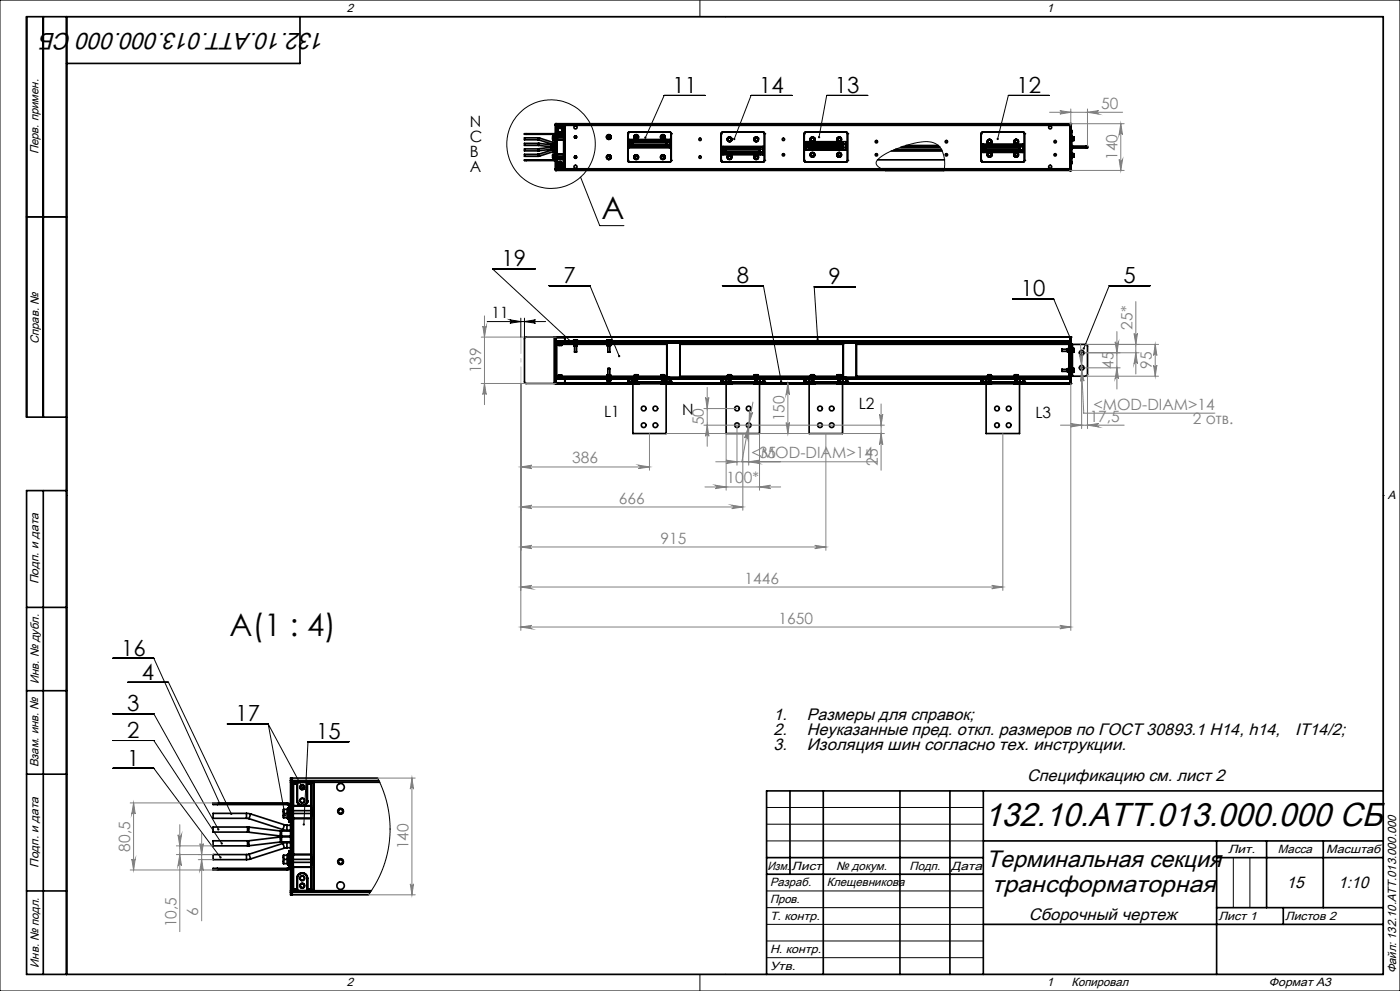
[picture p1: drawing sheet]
<svg xmlns="http://www.w3.org/2000/svg" width="420mm" height="297mm" viewBox="0 0 420 297" stroke-linecap="round" stroke-linejoin="round" font-family="sans-serif">
<defs><g id="words">
<text font-size="10" x="295.3" y="247.6">132.10.ATT.013.000.000 СБ</text>
<g font-size="9.3">
<text x="180.4" y="65.7">А</text>
<text x="68.9" y="190.6">А(1 : 4)</text>
</g>
<g font-size="7.1">
<text x="97.7" y="9.8" transform="rotate(-180 97.7 9.8)">132.10.ATT.013.000.000 СБ</text>
<text x="295.9" y="259.8">Терминальная секция</text>
<text x="297.6" y="267.3">трансформаторная</text>
</g>
<g font-size="6.7">
<text x="201.7" y="27.8">11</text>
<text x="227.8" y="27.8">14</text>
<text x="250.5" y="27.8">13</text>
<text x="305" y="27.8">12</text>
<text x="150.5" y="79.7">19</text>
<text x="169" y="84.8">7</text>
<text x="221" y="84.8">8</text>
<text x="248.6" y="85.2">9</text>
<text x="306.3" y="88.8">10</text>
<text x="337.1" y="84.8">5</text>
<text x="36.3" y="196.5">16</text>
<text x="42.6" y="203.7">4</text>
<text x="38.2" y="213.1">3</text>
<text x="38.2" y="221.1">2</text>
<text x="70.6" y="216.2">17</text>
<text x="94.9" y="221.5">15</text>
<text x="38.2" y="229.5">1</text>
</g>
<g font-size="5">
<text x="232.1" y="215.9">1.</text>
<text x="242.1" y="215.9">Размеры для справок;</text>
<text x="232.1" y="220.4">2.</text>
<text x="242.1" y="220.4">Неуказанные пред. откл. размеров по ГОСТ 30893.1 Н14, h14,</text>
<text x="388.6" y="220.4">IT14/2;</text>
<text x="232.1" y="224.9">3.</text>
<text x="242.1" y="224.9">Изоляция шин согласно тех. инструкции.</text>
<text x="308.1" y="233.9">Спецификацию см. лист 2</text>
<text x="385.9" y="266.1">15</text>
<text x="401.5" y="266.1">1:10</text>
<text x="308.6" y="275.6">Сборочный чертеж</text>
</g>
<g font-size="4.7" fill="#808080">
<text x="330.3" y="32.6">50</text>
<text x="335.3" y="47.9" transform="rotate(-90 335.3 47.9)">140</text>
<text x="339.7" y="98.8" transform="rotate(-90 339.7 98.8)">25*</text>
<text x="144.4" y="111.8" transform="rotate(-90 144.4 111.8)">139</text>
<text x="334.1" y="110.6" transform="rotate(-90 334.1 110.6)">45</text>
<text x="345.6" y="110.6" transform="rotate(-90 345.6 110.6)">95</text>
<text x="328" y="122.8">&lt;MOD-DIAM&gt;14</text>
<text x="211.2" y="127.5" transform="rotate(-90 211.2 127.5)">50</text>
<text x="235.4" y="126.3" transform="rotate(-90 235.4 126.3)">150</text>
<text x="326.9" y="126.4">17,5</text>
<text x="357.9" y="127">2 отв.</text>
<text x="225.5" y="137.3">&lt;MOD-DIAM&gt;14</text>
<text x="227.7" y="137.4">35</text>
<text x="171.7" y="138.9">386</text>
<text x="263.3" y="139.6" transform="rotate(-90 263.3 139.6)">25</text>
<text x="218" y="144.9">100*</text>
<text x="185.7" y="150.9">666</text>
<text x="198.1" y="162.9">915</text>
<text x="223.4" y="174.9">1446</text>
<text x="233.6" y="186.9">1650</text>
<text x="39.1" y="255.2" transform="rotate(-90 39.1 255.2)">80,5</text>
<text x="122.6" y="254.5" transform="rotate(-90 122.6 254.5)">140</text>
<text x="59.5" y="274.7" transform="rotate(-90 59.5 274.7)">6</text>
<text x="52.9" y="277.9" transform="rotate(-90 52.9 277.9)">10,5</text>
</g>
<g font-size="4.7">
<text x="141" y="38">N</text>
<text x="141" y="42.5">C</text>
<text x="141" y="47">B</text>
<text x="141" y="51.5">A</text>
<text x="147.5" y="95.3">11</text>
<text x="181.2" y="124.9">L1</text>
<text x="204.6" y="124.2">N</text>
<text x="257.6" y="122.7">L2</text>
<text x="310.6" y="125.2">L3</text>
</g>
<g font-size="3.6">
<text x="104" y="3.6">2</text>
<text x="314" y="3.6">1</text>
<text x="11.6" y="46.3" transform="rotate(-90 11.6 46.3)">Перв. примен.</text>
<text x="11.6" y="103.2" transform="rotate(-90 11.6 103.2)">Справ. №</text>
<text x="416.4" y="149.6">A</text>
<text x="11.6" y="175.1" transform="rotate(-90 11.6 175.1)">Подп. и дата</text>
<text x="11.6" y="205" transform="rotate(-90 11.6 205)">Инв. № дубл.</text>
<text x="11.6" y="230" transform="rotate(-90 11.6 230)">Взам. инв. №</text>
<text x="368.4" y="255.6">Лит.</text>
<text x="383.4" y="255.6">Масса</text>
<text x="397.8" y="255.6">Масштаб</text>
<text x="11.6" y="260.1" transform="rotate(-90 11.6 260.1)">Подп. и дата</text>
<text x="230.2" y="260.6">Изм.</text>
<text x="237.5" y="260.6">Лист</text>
<text x="250.9" y="260.6">№ докум.</text>
<text x="272.9" y="260.6">Подп.</text>
<text x="285.4" y="260.6">Дата</text>
<text x="231" y="265.6">Разраб.</text>
<text x="248" y="265.6">Клещевникова</text>
<text x="231" y="275.6">Т. контр.</text>
<text x="231" y="270.6">Пров.</text>
<text x="365.5" y="275.6">Лист 1</text>
<text x="385.5" y="275.6">Листов 2</text>
<text x="231" y="285.6">Н. контр.</text>
<text x="11.6" y="290" transform="rotate(-90 11.6 290)">Инв. № подл.</text>
<text x="231" y="290.6">Утв.</text>
<text x="418.8" y="291.8" transform="rotate(-90 418.8 291.8)">Файл: 132.10.ATT.013.000.000</text>
<text x="104" y="295.6">2</text>
<text x="314" y="295.6">1</text>
<text x="321.5" y="295.6">Копировал</text>
<text x="380.7" y="295.6">Формат А3</text>
</g>
</g></defs>
<g fill="none" stroke="#000" stroke-width=".5">
<path d="M13 5v120M20 5v287M90 5v14h-70M166.7 37.4h.1M166.7 37.4v.2M166.7 37.6v4.3M166.7 37.4v13.1M166.9 37.1v.3h-.2M166.9 37.1h-.2v.3M166.9 37.1h154M167 37.7h.1M166.9 37.7h.1"/>
<path d="M166.9 37.7h.6M167 37.7l-.1 12.7M167 37.7v2.7M167.4 39.8l.5 .6M167.4 37.7v2.1M167.4 39.8h.1M167.4 37.7h.1M167.5 37.7h.1M167.5 39.8h.1M167.5 39.8a.58 .58 0 0 0 .5 .6 .58 .58 0 0 0 .6-.6M167.5 39.8a.6 .6 0 0 0 .5 .6 .6 .6 0 0 0 .7-.6M167.5 37.7v2.1"/>
<path d="M168.6 39.8h.1M168.6 37.7h.1M168.6 37.7v2.1M168.7 37.7h-.1M168.7 39.8h.1M168.7 37.7h.1M168.7 39.8v.1M168.7 39.9h.1M168.7 39.9l-.5 .5M168.7 39.9l-.4 .5M168.7 37.7h.5M168.7 37.7v2.2"/>
<path d="M169.1 37.7h.1M169.1 37.7l.1 12.7M169.2 37.7h.1M169.4 37.6h.1M169.4 37.4v.2M169.4 37.4h.1M169.4 37.6v12.9M188.4 39.8l.3-.2h12.3l.4 .5-.1 8.3-.4 .2-12.3-.1-.3-.3zM216.4 39.8l.3-.2h12.4l.2 .4v8.4l-.3 .2-12.4-.1-.2-.3zM241.3 39.8l.4-.2 12.4 .1 .1 8.7-.3 .2-12.4-.1-.2-.3zM294.4 39.8l.3-.2h12.4l.2 .4v8.4l-.3 .2-12.4-.1-.2-.3zM320.9 37.4h.2"/>
<path d="M320.9 37.1h.2M320.9 37.1v.3M320.9 37.4h-154.2M321.1 37.4v.2M321.1 37.1h.1v.5M321.1 37.2v.4M321.1 37.1v.3M321.1 37.6v13M321.2 39.1h.4v.5h-.4zM321.2 37.6v13M321.2 37.6h-154.5M321.6 39.6v4"/>
<path d="M157.8 47.9h-.5v.2h.5M157.8 40.1h-.5v.1h.5M157.8 47.9h8.5M157.8 48.1h8.5M157.8 40.1v.1M157.8 47.9v.2M157.8 40.1h8.5M157.8 40.2h8.5M161.4 41.9h.3M161.4 41.3l.5 .1M161.4 41.3h-4.1v.6h4.1M161.4 46.2h-4.1v.6h4.1"/>
<path d="M161.4 41.3v.6M161.4 46.2v.6M161.5 43.6h.1M161.5 43h.2M161.5 43h-4.2v.6h4.2M161.5 44.6h-4.2v.6h4.2M161.5 43v.6M161.5 44.6v.6M161.6 44.6h-.1M161.6 43.6l3.8 .4M161.6 44.6l.1 .6M161.7 45.2h-.2"/>
<path d="M161.7 46.2h-.3M161.7 41.9l4 1.3M161.7 43l-.1 .6M161.7 43l3.8 .4M161.7 46.2l.2 .6M161.9 46.8h-.5M161.9 41.4l-.2 .5M161.9 41.4l4 1.3M165.4 44h.2M165.4 44.1h.2M165.4 44.1l-3.8 .5M165.4 44.1l.1 .6"/>
<path d="M165.5 43.4h.1M165.5 44.7h.1M165.5 43.4l-.1 .6M165.5 44.7l-3.8 .5M165.6 44.1h1.1M165.6 44.7h1.1M165.6 44h1.1M165.6 43.4v.6M165.6 44.1v.6M165.6 43.4h1.1M165.7 43.2l.5 .1M165.7 44.9l-4 1.3"/>
<path d="M165.7 44.9l.2 .6M165.8 46.6v.5M165.8 47.3h.1M165.8 47.1v.2M165.8 46.3v.3M165.8 41.1v.5M165.8 41.8h.1M165.8 41.6v.2M165.8 40.8v.3M165.8 46.3h.5M165.8 46.6v.2M165.8 41.1v.2"/>
<path d="M165.8 40.8h.5M165.8 46.8v.3M165.8 41.3v.3M165.8 46.8h.5M165.8 41.3h.5M165.8 41.8l.5 .1M165.8 47.3h.5M165.9 42.7h.3M165.9 42.7l-.2 .5M165.9 45.5l-4 1.3M166.2 44.8l-.5 .1M166.2 45.4l-.3 .1"/>
<path d="M166.2 44.8h.5M166.2 43.3h.5M166.2 42.7v.6M166.2 44.8v.6M166.2 42.7h.5M166.2 45.4h.5M166.3 47.3v.1M166.3 46.3h.1M166.3 40.1l.4 .3-.3 .1M166.3 40.2l.1 .3M166.3 46.3v.5M166.3 46.8v.5"/>
<path d="M166.3 46.8h.1M166.3 41.8v.1M166.3 41.3v.5M166.3 41.3h.1M166.3 40.8v.5M166.3 40.1v.1M166.3 47.9v.2M166.3 41.9h.1M166.3 40.8h.1M166.3 47.4h.1M166.3 47.4v.1M166.3 41.9v.1"/>
<path d="M166.3 46.2h.1M166.3 40.7h.1M166.3 46.8v.6M166.3 41.3v.6M166.3 46.2v1.3M166.3 40.7v1.3M166.3 46.2v.1M166.3 40.7v.1M166.4 47.5h-.1M166.4 42h-.1M166.4 47.7l-.1 .2M166.4 47.7l.3 .1-.4 .3"/>
<path d="M166.4 41.9v.5h.3M166.4 46.3h.3M166.4 40.5v1.4M166.4 46.3v1.4M166.4 41.9h.3M166.7 50.8h.2v.3M166.7 50.8v.3h.2M166.7 50.7v.1M166.7 45.8h-.3v.5M166.7 41.9v4.4M166.7 50.5h.1M166.7 50.5v.2"/>
<path d="M166.7 46.3v4.2M166.7 50.5v.3M166.7 50.8h154.2M166.7 50.5l154.5 .1M166.9 51.1h154M166.9 50.4h.1M167 41.3v.6M167 47.2v.6h2.1M167 41h.1M167 41.3h.1M167 46.8h.1M167 47.2h.1"/>
<path d="M167 47.2v.6M167 46.8h2.1M167 41.3h2.1M167 50.4h.4M167 50.4h-.1M167 41h2.1M167 47.2h2.1M167 47.8v2.6M167 40.4v.6M167 41.9h.1M167 46.2v.6M167 40.4h.1"/>
<path d="M167 46.2h.1M167 47.8h.1M167 41.9v4.3M167 40.4h.9M167.4 49.1a.65 .65 0 0 1 .6-.7 .65 .65 0 0 1 .7 .7M167.4 49.1h.1M167.4 50.4h.1M167.4 49.1v1.3M167.4 50.4v.1M167.4 49.1a.62 .62 0 0 1 .6-.6 .62 .62 0 0 1 .7 .6M167.5 49.1a.58 .58 0 0 1 .5-.6 .58 .58 0 0 1 .6 .6M167.5 50.4l-.1 .1"/>
<path d="M167.5 49.1h.1M167.5 50.4h.1M167.5 49.1a.6 .6 0 0 1 .6-.6 .6 .6 0 0 1 .6 .6M167.5 49.1v1.3M167.9 40.4h.3M167.9 40.4h.4M167.9 40.4h.1M168.2 40.4h.1M168.3 40.4h.1M168.3 40.4h.8M168.6 49.1l.1 1.4M168.6 49.1h.1"/>
<path d="M168.7 50.4v.1M168.7 50.4h.1M168.7 49.1h.1M168.7 50.4h.4M168.7 49.1v1.3M169.1 50.5h.1M169.1 50.4v.1M169.1 50.4h.1M169.1 46.2l.1 .6M169.1 40.4l.1 .6M169.1 46.2h-2.1v.6M169.1 41.3v.6"/>
<path d="M169.1 41.3h.1M169.1 41.9h.1M169.1 41h.1M169.1 40.4h.1M169.1 46.8h.1M169.1 46.2h.1M169.1 47.8h.1M169.1 47.2h.1M169.1 41.9h-2.1M169.2 50.4h.1M169.2 41.3l-.1 .6M169.2 47.2l-.1 .6"/>
<path d="M169.4 50.5h.1M169.4 50.5v.3zM182 47.1l.4 .5M182 47.1h.1M182 41.1l.4 .5M182 41.1h.1M182.1 47.1l.1 .2M182.1 41.1l.1 .2M182.2 47.3l.2 .3M182.2 47.3l.4 .3M182.2 46.8v.5M182.2 46.8l-.1 .3"/>
<path d="M182.2 41.3l.4 .3M182.2 40.8v.5M182.2 41.3l.2 .3M182.2 40.8l-.1 .3M182.4 47.6h.2M182.4 46.6h.2M182.4 47.6h.6M182.4 46.6l-.4 .5M182.4 46.6h.1M182.4 46.6h.6M182.4 41.6h.2M182.4 40.6h.2"/>
<path d="M182.4 41.6h.6M182.4 41.6h.1M182.4 40.5l-.4 .6M182.4 40.5v.1M182.4 40.5h.6M182.4 47.6h.1M182.4 46.6l-.2 .2M182.4 40.6l-.2 .2M182.6 46.6l-.4 .2M182.6 46.6l.5 .2M182.6 47.6h.4M182.6 46.6h.4"/>
<path d="M182.6 40.6l-.4 .2M182.6 40.6l.5 .2M182.6 41.6h.4M182.6 40.6h.4M183 46.6l.1 .2M183 46.6l.3 .5M183 46.6h.1M183 40.6l.1 .2M183 41.6h.1M183 40.5l.3 .6M183 40.5v.1M183 47.6h.1"/>
<path d="M183.1 46.8v.5M183.1 47.3l-.5 .3M183.1 40.8v.5M183.1 41.3l-.5 .3M183.1 47.3l-.1 .3M183.1 46.8l.1 .3M183.1 41.3l-.1 .3M183.1 40.8l.1 .3M183.2 47.1l-.1 .2M183.2 47.1h.1M183.2 41.1l-.1 .2M183.2 41.1h.1"/>
<path d="M183.3 47.1l-.3 .5M183.3 41.1l-.3 .5M188.8 41.8h12v2.5h-12zM188.8 42.7h11v.6h-11M188.8 42.6h11.2M188.8 44.1h12M188.8 44h12M188.8 43.4h12M188.8 42.2h11.2M189.7 42.6v.9h10.3v-.9M189.9 42.7v.6M190.3 47.1l.3 .6"/>
<path d="M190.3 41.1l.3 .5M190.3 41.1h.1M190.3 47.1h.1M190.3 47.1l.1 .3M190.3 41.1l.1 .2M190.4 46.9l-.1 .2M190.4 46.9v.5M190.4 40.8v.5M190.4 40.8l-.1 .3M190.4 47.4l.5 .2M190.4 47.4l.2 .2M190.4 41.3l.5 .3"/>
<path d="M190.4 41.3l.2 .3M190.5 46.6h.3M190.5 46.6l-.2 .5M190.5 46.6h.1M190.5 40.6h.3M190.5 40.5l-.2 .6M190.5 40.5v.1M190.5 40.5h.6M190.5 46.6l-.1 .3M190.5 40.6l-.1 .2M190.6 47.6v.1M190.6 41.6h.6"/>
<path d="M190.6 41.6h.1M190.8 46.6l.5 .2M190.8 46.6l-.4 .3M190.8 40.6l-.4 .2M190.8 40.6l.5 .2M190.8 46.6h.3M190.8 40.6h.3M190.9 47.6h.3M190.9 41.6h.3M190.9 47.6h-.3M190.9 41.6h-.3M191.1 46.6l.2 .2"/>
<path d="M191.1 46.6l.4 .5M191.1 46.6h.1M191.1 46.6h-.6M191.1 40.6l.2 .2M191.1 40.5l.4 .6M191.1 40.5v.1M191.2 47.6h.1M191.2 47.6l-.6 .1M191.2 41.6h.1M191.3 46.8v.5M191.3 46.8l.1 .3M191.3 47.3l-.4 .3"/>
<path d="M191.3 40.8v.5M191.3 40.8l.1 .3M191.3 41.3l-.4 .3M191.3 47.3l-.1 .3M191.3 41.3l-.1 .3M191.4 47.1l-.1 .2M191.4 47.1h.1M191.4 41.1l-.1 .2M191.4 41.1h.1M191.5 47.1l-.3 .5M191.5 41.1l-.3 .5M198.2 47.1l.4 .6"/>
<path d="M198.2 47.1h.1M198.2 41.1l.4 .5M198.2 41.1h.1M198.3 47.1l.1 .3M198.3 41.1l.1 .2M198.4 46.9l-.1 .2M198.4 46.9v.5M198.4 40.8v.5M198.4 40.8l-.1 .3M198.4 47.4l.5 .2M198.4 47.4l.2 .2M198.4 41.3l.5 .3"/>
<path d="M198.4 41.3l.2 .3M198.5 46.6h.3M198.5 46.6l-.3 .5M198.5 46.6h.1M198.5 40.6h.3M198.5 40.5l-.3 .6M198.5 40.5v.1M198.5 40.5h.6M198.5 46.6l-.1 .3M198.5 40.6l-.1 .2M198.6 47.6v.1M198.6 41.6h.6"/>
<path d="M198.6 41.6h.1M198.8 46.6l.5 .2M198.8 46.6l-.4 .3M198.8 40.6l-.4 .2M198.8 40.6l.5 .2M198.8 46.6h.3M198.8 40.6h.3M198.9 47.6h.2M198.9 41.6h.2M198.9 47.6h-.3M198.9 41.6h-.3M199.1 46.6l.2 .2"/>
<path d="M199.1 40.6l.2 .2M199.1 46.6l.4 .5M199.1 46.6h.1M199.1 47.6h.1M199.1 46.6h-.6M199.1 41.6h.1M199.1 40.5l.4 .6M199.1 40.5v.1M199.2 47.6l-.6 .1M199.3 47.3l-.4 .3M199.3 46.8v.5M199.3 46.8l.1 .3"/>
<path d="M199.3 41.3l-.4 .3M199.3 40.8v.5M199.3 40.8l.1 .3M199.3 47.3l-.2 .3M199.3 41.3l-.2 .3M199.4 47.1l-.1 .2M199.4 47.1h.1M199.4 41.1l-.1 .2M199.4 41.1h.1M199.5 47.1l-.3 .5M199.5 41.1l-.3 .5M200 42.2v.4"/>
<path d="M200 42.4h.1M200 42.6h.1M200 41.8v.4M200.1 42.6h.2M200.1 42.4h.2M200.1 42.4v.2M200.3 42.6l.5 .1M200.3 42.4v.2M200.3 42.4l.5 .1M216.9 43.9h11.9v2.5h-11.9zM216.9 44.8h11v.6h-11M216.9 45.6h11.1"/>
<path d="M216.9 44.1h11.9M216.9 44.7h11.9M216.9 44h11.9M216.9 46h11.1M217.7 44.7v.9M217.8 44.8v.6M218.2 47.1h.1M218.2 47.1l.3 .6M218.3 47.1l.1 .3M218.3 41.5l.1 .6M218.3 41.5h.1M218.3 41.5l.1 .3"/>
<path d="M218.4 41.8l.3 .4M218.4 41.8v.3M218.4 42.1h.1M218.4 42.1l.5 .3M218.4 42.1l.3 .1M218.4 46.9v.5M218.4 46.9l-.1 .2M218.4 47.4l.5 .2M218.4 47.4l.2 .2M218.5 46.6l-.3 .5M218.5 46.6h.1M218.5 46.6h.3"/>
<path d="M218.5 41.3l-.1 .5M218.5 41.3l-.2 .2M218.5 46.6l-.1 .3M218.6 47.6h.1M218.7 42.2l.2 .1M218.8 41.2l.2 .1M218.8 41.2l-.5 .3M218.8 41.2h.1M218.8 41.2l.6 .2M218.8 41.2l-.3 .1M218.8 46.6l-.4 .3M218.8 46.6l.5 .2"/>
<path d="M218.8 46.6h.3M218.9 47.6h.2M218.9 47.6h-.3M218.9 42.3v.1M219 41.3h-.5M219 41.3l.4 .4M219 41.3l.3 .1M219.1 46.6l.2 .2M219.1 47.6h.1M219.1 46.6l.4 .5M219.1 46.6h.1M219.1 46.6h-.6"/>
<path d="M219.1 42.2h-.4M219.1 42.2l-.2 .1M219.2 47.6l-.7 .1M219.3 47.3l-.4 .3M219.3 46.8v.5M219.3 46.8l.1 .3M219.3 47.3l-.2 .3M219.3 41.4l.1 .3M219.3 41.4h.1M219.4 41.7l-.3 .5M219.4 41.7v.3M219.4 41.4v.6"/>
<path d="M219.4 42l-.3 .2M219.4 42l-.5 .4M219.4 42h.1M219.4 47.1l-.1 .2M219.4 47.1h.1M219.5 47.1l-.3 .5M226.2 47.1h.1M226.2 47.1l.4 .6M226.3 47.1l.1 .3M226.3 41.5v.3M226.3 41.5v.6M226.3 41.5h.1"/>
<path d="M226.3 41.8l.1 .3M226.3 41.8l.4 .4M226.3 42.1l.6 .3M226.3 42.1h.1M226.4 42.1l.3 .1M226.4 46.9v.5M226.4 46.9l-.1 .2M226.4 47.4l.5 .2M226.4 47.4l.2 .2M226.5 46.6l-.3 .5M226.5 46.6h.1M226.6 41.3l-.3 .5"/>
<path d="M226.6 41.3l-.3 .2M226.6 46.6h.2M226.6 47.6h.1M226.6 46.6l-.2 .3M226.7 42.2l.2 .1M226.8 41.2l.2 .1M226.8 41.2l-.5 .3M226.8 41.2h.1M226.8 41.2l.5 .2M226.8 41.2l-.2 .1M226.8 46.6l-.4 .3M226.8 46.6l.5 .2"/>
<path d="M226.8 46.6h.3M226.9 47.6h.3M226.9 47.6h-.3M226.9 42.3v.1M227 41.3h-.4M227 41.3l.3 .4M227 41.3l.3 .1M227.1 46.6l.2 .2M227.2 42.2h-.5M227.2 47.6h.1M227.2 46.6l.3 .5M227.2 46.6h-.1"/>
<path d="M227.2 46.6h-.7M227.2 42.2l-.3 .1M227.2 47.6l-.6 .1M227.3 46.8v.5M227.3 46.8l.1 .3M227.3 47.3l-.4 .3M227.3 47.3l-.1 .3M227.3 41.7l-.1 .5M227.3 41.7l.1 .3M227.3 41.4v.3M227.3 41.4h.1M227.3 41.4l.1 .6"/>
<path d="M227.4 42l-.2 .2M227.4 42h.1M227.4 42l-.5 .4M227.4 47.1l-.1 .2M227.4 47.1h.1M227.5 47.1l-.3 .5M228 44.7v.9M228 45.6v.4M228 45.6h.1M228 45.8h.1M228 46v.4M228.1 45.6v.2"/>
<path d="M228.2 45.6h-.1M228.2 45.6l.1 .2M228.3 45.8h-.2M228.8 45.5l-.6 .1M228.8 45.7l-.5 .1M241.8 42.5h12v2.5h-12zM241.8 43.4h11v.6h-11M241.8 43.2h11.1M241.8 44.9h12M241.8 44.1h12M241.8 44.7h12M241.8 42.9h11.1"/>
<path d="M242.6 43.3v.9h10.3v-.9M242.7 43.4v.6M243.2 46.2v.3M243.2 46.1v.7M243.2 46.1v.1M243.2 41.5v.3M243.2 41.5v.6M243.2 41.5h.1M243.2 46.5l.4 .3M243.2 46.5l.1 .2M243.2 46.8l.6 .2M243.2 41.8l.1 .3"/>
<path d="M243.2 41.8l.4 .4M243.2 42.1l.6 .3M243.2 42.1h.1M243.3 46.7l-.1 .1M243.3 46.7l.3 .1M243.3 42.1l.3 .1M243.5 46l-.3 .5M243.5 46l-.3 .2M243.5 41.3l-.3 .5M243.5 41.3l-.3 .2M243.6 46.8l.2 .2M243.6 42.2l.2 .1"/>
<path d="M243.7 45.8l.2 .2M243.7 45.8l-.5 .3M243.7 45.8h.1M243.7 45.8l.5 .2M243.7 41.2l.2 .1M243.7 41.2l-.5 .3M243.7 41.2h.1M243.7 41.2l.5 .2M243.7 45.8l-.2 .2M243.7 41.2l-.2 .1M243.8 47h.1M243.8 42.3v.1"/>
<path d="M243.9 46h-.4M243.9 46l.4 .4M243.9 41.3h-.4M243.9 41.3l.4 .4M243.9 46l.3 .1M243.9 41.3l.3 .1M244.1 46.8h-.5M244.1 42.2h-.5M244.1 46.8l-.3 .2M244.1 42.2l-.3 .1M244.2 46.1l.1 .3M244.2 46v.1"/>
<path d="M244.2 46l.1 .6M244.2 41.4l.1 .3M244.2 41.4h.1M244.2 41.4l.1 .6M244.3 46.4l-.2 .4M244.3 46.4v.2M244.3 46.6l-.2 .2M244.3 46.6h.1M244.3 41.7l-.2 .5M244.3 41.7v.3M244.3 42l-.2 .2M244.3 42h.1"/>
<path d="M244.3 46.6l-.5 .4M244.3 42l-.5 .4M251.2 46.1v.7M251.2 46.1v.1M251.2 41.5v.6M251.2 41.5h.1M251.2 46.2v.3M251.2 41.5v.3M251.2 46.5l.3 .3M251.2 46.5l.1 .2M251.2 46.8l.6 .2M251.2 41.8l.3 .4"/>
<path d="M251.2 41.8l.1 .3M251.2 42.1h.1M251.2 42.1l.6 .3M251.3 46.7l-.1 .1M251.3 46.7l.2 .1M251.3 42.1l.2 .1M251.5 46l-.3 .5M251.5 46l-.3 .2M251.5 41.3l-.3 .5M251.5 41.3l-.3 .2M251.5 46.8l.3 .2M251.5 42.2l.3 .1"/>
<path d="M251.7 45.8l.3 .2M251.7 45.8l-.5 .3M251.7 45.8h.1M251.7 45.8l.5 .2M251.7 41.2l.3 .1M251.7 41.2l-.5 .3M251.7 41.2h.1M251.7 41.2l.5 .2M251.7 45.8l-.2 .2M251.7 41.2l-.2 .1M251.8 47h.1M251.8 42.3v.1"/>
<path d="M252 46h-.5M252 46l.2 .4M252 41.3h-.5M252 41.3l.2 .4M252 46l.2 .1M252 41.3l.2 .1M252.1 46.8h-.6M252.1 42.2h-.6M252.1 46.8l-.3 .2M252.1 42.2l-.3 .1M252.2 46.1v.3M252.2 41.4v.3"/>
<path d="M252.2 41.4h.1M252.2 46.4l-.1 .4M252.2 46.4l.1 .2M252.2 46v.1M252.2 46l.1 .6M252.2 41.7l-.1 .5M252.2 41.7l.1 .3M252.2 41.4l.1 .6M252.3 46.6l-.2 .2M252.3 46.6h.1M252.3 42l-.2 .2M252.3 42h.1"/>
<path d="M252.3 46.6l-.5 .4M252.3 42l-.5 .4M252.9 42.9v.3M252.9 43.1h.1M252.9 43.2l.1 .1M252.9 42.5v.4M253 43.3l.8 .1M253 43.1v.2M253 43.1l.8 .1M263.3 47.9h20.1M267.4 45.3h15.2M268.3 44.9h14.2"/>
<path d="M268.7 44.7h13.7M270.3 44.1h11.7M270.8 44h11M271.8 43.6h9.7M294.9 43.2h11.9v2.5h-11.9zM294.9 44.1h11v.6h-11M294.9 43.6h11.9M294.9 44h11.9M294.9 45.3h11.9M294.9 44.9h11.9M295.7 44h10.3v.9h-10.3zM295.8 44.1v.6"/>
<path d="M296.2 42.5l.3 .5M296.2 42.5h.1M296.3 42.5l.1 .2M296.3 46.1l.1 .7M296.3 46.1v.1M296.3 46.2l.1 .3M296.4 46.5l.3 .3M296.4 46.5v.2M296.4 46.8l.5 .2M296.4 46.7v.1M296.4 46.7l.3 .1M296.4 42.2v.5"/>
<path d="M296.4 42.7l.5 .3M296.4 42.7l.1 .3M296.4 42.2l-.1 .3M296.5 43h.4M296.5 42h.4M296.5 43h.6M296.5 43h.1M296.5 41.9l-.3 .6M296.5 41.9v.1M296.5 41.9h.6M296.5 46l-.1 .5M296.5 46l-.2 .2"/>
<path d="M296.5 42l-.1 .2M296.7 46.8l.2 .2M296.8 45.8l.2 .2M296.8 45.8l-.5 .3M296.8 45.8h.1M296.8 45.8l.6 .2M296.8 45.8l-.3 .2M296.9 42l-.5 .2M296.9 42l.4 .2M296.9 43h.2M296.9 42h.2M296.9 47h.1"/>
<path d="M297 46h-.5M297 46l.4 .4M297 46l.3 .1M297.1 42l.2 .2M297.1 43h.1M297.1 41.9l.4 .6M297.1 41.9v.1M297.1 46.8h-.4M297.1 46.8l-.2 .2M297.3 42.2v.5M297.3 42.7l-.4 .3M297.3 42.7l-.2 .3"/>
<path d="M297.3 42.2l.1 .3M297.3 46.1l.1 .3M297.4 46.4l-.3 .4M297.4 46.4v.2M297.4 46l-.1 .1M297.4 46v.6M297.4 46.6l-.3 .2M297.4 46.6l-.5 .4M297.4 46.6h.1M297.4 42.5l-.1 .2M297.4 42.5h.1M297.5 42.5l-.4 .5"/>
<path d="M304.2 42.5l.4 .5M304.2 42.5h.1M304.3 42.5l.1 .2M304.3 46.2v.3M304.3 46.1v.7M304.3 46.1v.1M304.3 46.5l.1 .2M304.3 46.5l.4 .3M304.3 46.8l.6 .2M304.4 46.7l-.1 .1M304.4 46.7l.3 .1M304.4 42.2v.5"/>
<path d="M304.4 42.7l.4 .3M304.4 42.7l.2 .3M304.4 42.2l-.1 .3M304.6 43h.2M304.6 42h.2M304.6 43h.1M304.6 43h.6M304.6 41.9l-.4 .6M304.6 41.9v.1M304.6 41.9h.6M304.6 46l-.3 .5M304.6 46l-.3 .2"/>
<path d="M304.6 42l-.2 .2M304.7 46.8l.2 .2M304.8 45.8l.2 .2M304.8 45.8l-.5 .3M304.8 45.8h.1M304.8 45.8l.5 .2M304.8 45.8l-.2 .2M304.8 43h.4M304.8 42l-.4 .2M304.8 42l.5 .2M304.8 42h.4M304.9 47h.1"/>
<path d="M305 46h-.4M305 46l.4 .4M305 46l.3 .1M305.2 42l.1 .2M305.2 43h.1M305.2 41.9l.3 .6M305.2 41.9v.1M305.2 46.8h-.5M305.2 46.8l-.3 .2M305.3 42.2v.5M305.3 42.7l-.5 .3M305.3 42.2l.1 .3"/>
<path d="M305.3 42.7l-.1 .3M305.3 46.1l.1 .3M305.3 46v.1M305.3 46l.1 .6M305.4 46.6l-.2 .2M305.4 46.4l-.2 .4M305.4 46.4v.2M305.4 46.6h.1M305.4 46.6l-.5 .4M305.4 42.5l-.1 .2M305.4 42.5h.1M305.5 42.5l-.3 .5"/>
<path d="M320.9 50.8h.2M320.9 51.1h.2M320.9 50.8v.3M321.1 50.6v.2M321.1 50.6v.4M321.1 50.8v.3M321.1 46.3h.1M321.1 46.9h.1M321.1 41.3h.1M321.1 41.9h.1M321.1 46.2h.1M321.1 41.2h.1"/>
<path d="M321.1 51.1h.1M321.2 48.6h.4v.5h-.4zM321.2 50.6v.5M321.6 47.2h.1M321.6 42.3h.1M321.6 43.6l.1 .2M321.6 43.6h-.4l.1 .2 .4 .3M321.6 44.6v4M321.7 45.9h-.1M321.7 40.9l-.1 .1M321.7 46v.6M321.7 46.6v.5"/>
<path d="M321.7 46.6h.1M321.7 46v.1M321.7 41.1v.5M321.7 41.6v.5M321.7 41.6h.1M321.7 45.9v1.3M321.7 47.1h.1M321.7 40.9v1.4M321.7 42.1h.1M321.7 45.9v.1M321.7 40.9v.2M321.7 46l.5 .1"/>
<path d="M321.7 41.1h.1M321.7 46h.1M321.7 47.1v.1M321.7 42.1v.2M321.7 44.1l-.4 .3-.1 .2h.4M321.7 44.4l-.1 .2M321.7 46.1v.5M321.7 43.8v.6M321.7 43.8h4.1M321.7 44.1h4.1M321.7 44.4h4.1M321.7 47.1h.5"/>
<path d="M321.7 46.6h.5M321.7 42.1h.5M321.7 41.6h.5M321.7 41.1h.5M322.2 46.1v.2M322.2 41.1v.2M322.2 46.6v.2M322.2 41.6v.2M322.2 46.8v.3M322.2 46.3v.3M322.2 46.3v.5M322.2 41.8v.3"/>
<path d="M322.2 41.3v.3M322.2 41.3v.5M325.8 43.8h.4v.6h-.4M325.8 44.1h.4zM325.8 43.8v.6M8 65h12M166.3 114.9h.4M166.3 101l.4 .1M166.3 101h-8.5l-.5 .5 .2 13.3 8.8 .1M166.3 101v13.9M166.7 113.4v1.3M166.7 113.4v.2"/>
<path d="M166.7 114.7h.1M166.7 114.7v.2M166.7 114.9h.1M166.7 102.3v.2M166.7 102.3h.1M166.7 101.1v.1M166.7 102.3v.5M166.7 114.7l.2 .2M166.7 113.1v.5M166.7 103h.2M166.7 102.8l.2 .2M166.7 112.9h.2"/>
<path d="M166.7 112.6v.2M166.7 103.2v.2M166.7 113.1h1v.3M166.7 103.2h.2M166.7 101.2v1.1M166.7 102.5v.7M166.7 103.4v9.2M166.7 112.8v.6M166.7 113.6v1.1M166.7 113.6h154.4M166.7 113.4h154.4M166.7 102.3h154.4"/>
<path d="M166.7 101.2h2.7M166.7 112.6h.2M166.7 112.8h.2M166.7 103.4h.2M166.7 101v1.3M166.7 101v.1M166.7 101h154.2l.2 .2-.2 13.7h-154.2M166.7 114.7h2.7M166.9 101l-.2 .2M166.9 112.9l-.2 .2M166.9 112.6v.2M166.9 103.2v.2"/>
<path d="M166.9 112.8h.1M166.9 103.2h.1M166.9 103.4v9.2M166.9 103h.6M166.9 112.9h.6M167 103v.2M167 112.8v.1M167 103.2h.5M167 112.8h.5M167 103.2v9.6M167.4 113l1 .1M167.4 102.9h1.3"/>
<path d="M167.4 113h1.3M167.4 102.9l.1 .1M167.5 103h.1M167.5 113h.1M167.5 113h.6M167.5 112.5h.3M167.5 103h.6M167.5 103.5h.3M167.5 103.5h.1M167.5 113h-.1M167.5 103v.5M167.5 112.5v.5"/>
<path d="M167.6 113h-.1M167.6 113h1M167.6 103h.5M167.6 103.5h.2M167.6 103.5h-.1M167.7 102.5v.3M167.7 113.1v.3M167.7 102.5v.3h-1M167.8 112.5h.3M167.8 112.5h.5M167.8 103.5h.5M168.1 113h.5"/>
<path d="M168.1 103h.5M168.1 103h.1M168.1 103.5h.2M168.1 103v.5M168.1 112.5v.5M168.1 103.5h-.3M168.3 112.5h-.2M168.3 112.5h.3M168.3 112.5h.3v.5M168.3 103.5h.3M168.3 102.8h152.8M168.3 113.1h152.8"/>
<path d="M168.3 102.5v.3M168.3 113.1v.3M168.4 102.5v.3M168.4 113.1v.3M168.6 113h.1M168.6 103.5h-.3M168.6 103.5h.1M168.6 103.2h3.6M168.6 103v.5M168.6 103h31.2M168.6 112.9h31.2M168.6 103h.1"/>
<path d="M168.7 113l-.3 .1M168.7 102.9l-.1 .1M169.4 113.6h.1M169.4 113.4v.2M169.4 113.4h.1M169.4 114.7h.1M169.4 114.7v.2M169.4 102.3v.2M169.4 102.5h.1M169.4 102.3h.1M169.4 101.2h.1M169.4 101v.2z"/>
<path d="M169.4 101.2v1.1M169.4 113.6v1.1M169.4 114.9h.1M171.9 103.1h.1M171.9 103.1h1.5M171.9 103v.1M172 102.4l.6 .1M172 103.1h1.3M172 102.4h1.3M172 102.4h.3M172 102.4h.1M172.1 102.4h.3"/>
<path d="M172.1 101.9v.5M172.2 103.6h.9M172.2 103.1v.5M172.2 102.8h.9zM172.2 102.5h.9zM172.2 113.1h.9zM172.2 113.4h.9zM172.2 102.5v.3M172.2 113.1v.3M172.2 101.9h.2M172.2 101.9h.4M172.2 101.9h-.1"/>
<path d="M172.3 113.4h.7zM172.3 102.5v.3M172.3 113.1v.3M172.3 102.4h.7M172.4 102.4h.5M172.4 102.4h.1M172.4 105.5h.6M172.4 101.9v.5M172.4 102.5v.3M172.4 103.6v1.9M172.6 101.9h-.2M172.6 101.9h.3"/>
<path d="M172.6 101.9h.5M172.6 103.1v.5M172.9 102.4h.1M172.9 102.4h.3M172.9 101.9v.5M173 102.4h.2M173 102.5v.3M173 103.6v1.9M173 113.1v.3M173.1 101.9h.1M173.1 101.9h-.2M173.1 102.5v.3"/>
<path d="M173.1 113.1v.3M173.1 103.2h9M173.1 103.1v.5M173.2 102.4h.1M173.2 101.9v.5M173.3 103.1h.1M173.3 102.4l-.7 .1M173.4 103v.1M181.9 112.9h1.5M181.9 103.1h.1M181.9 103.1h1.5M181.9 103v.1"/>
<path d="M181.9 112.9h.1M182 113.6h1.3M182 102.4h1.3M182 103.1h1.3M182 113.6h.1M182 113.6h.4M182 102.4h.4M182 102.4h.1M182.1 113.6h.3M182.1 114l.1 .1M182.1 102.4h-.1M182.1 102.4h.3"/>
<path d="M182.1 114v.1M182.1 113.6v.4M182.1 114.1h.1M182.1 101.9h.1M182.1 101.9v.5M182.1 112.4h1.1M182.1 103.1v.5M182.1 112.4v.4h-13.5M182.1 103.6h1.1M182.2 114.1h.4M182.2 101.9h.2M182.2 101.9h.4"/>
<path d="M182.3 102.5v.3M182.3 113.1v.3M182.4 113.6h.6M182.4 113.6h.1M182.4 114l.2 .1M182.4 110.5h.6M182.4 102.4h.6M182.4 102.4h.1M182.4 105.5h.6M182.4 101.9v.5M182.4 103.6v1.9M182.4 110.5v1.8"/>
<path d="M182.4 113.6v.4M182.4 114l-.2 .1M182.6 114.1h.5M182.6 101.9h.5M182.6 101.9h.4M182.6 101.9h-.2M182.6 103.1v.5M182.6 112.3v.5M183 113.6h.3M183 113.6h.1M183 113.6h.2M183 114l-.4 .1"/>
<path d="M183 114l.1 .1M183 102.4h.3M183 102.4h.1M183 102.4h.2M183 101.9v.5M183 102.5v.3M183 103.6v1.9M183 110.5v1.8M183 113.1v.3M183 113.6v.4M183.1 101.9h.1M183.1 101.9h-.1"/>
<path d="M183.2 103.2h16.8M183.2 103.1v.5M183.2 112.4v.4h7.2v-.4M183.2 114l-.1 .1M183.2 102.4h.1M183.2 101.9v.5M183.2 113.6v.4M183.3 113.6h-.1M183.3 113.6h.1M183.3 102.4h.1M183.3 103.1h.1M183.4 103v.1"/>
<path d="M183.4 112.9h.1M188.3 114.4h.5M188.3 113.4h.5zM188.3 113.4v1M188.8 114.4h12M188.8 113.1v1.3M189.7 113.4v1M190.1 112.9h1.5M190.1 112.9h.1M190.2 114.5h1.3M190.2 114.5l.1 .1M190.3 114.6h.1"/>
<path d="M190.3 114.6h.2M190.3 115l.1 .1M190.3 114.6v.4M190.4 112.4h.9M190.4 115.1h.4M190.5 113.4h.7zM190.5 102.5h.7zM190.5 102.5v.3M190.5 113.1v1.3M190.5 114.6h.6M190.5 114.6h.1M190.5 115l.3 .1"/>
<path d="M190.5 113.3h.6zM190.5 115l-.1 .1M190.5 114.6v.4M190.8 115.1h.5M190.9 112.3v.5M191.1 113.2v.1M191.1 114.6h.4M191.1 114.6h.1M191.1 115l.2 .1M191.1 114.6h.3M191.1 113.3v1.1M191.1 114.6v.4"/>
<path d="M191.1 115l-.3 .1M191.2 102.5v.3M191.2 113.1v1.3M191.3 112.4v.4h7.1v-.5l1 .1M191.4 115l-.1 .1M191.4 115h.1M191.4 114.6v.4M191.5 114.6h.1M191.5 114.6h-.1M191.5 114.5v.1M191.6 112.9h.1M198.2 112.9h1.4"/>
<path d="M198.2 112.9h.1M198.2 114.5h1.3M198.2 114.5l.1 .1M198.2 114.6h.1M198.3 114.6h.1M198.3 114.6h.2M198.3 114.6l.1 .5M198.3 115l.1 .1M198.4 115.1h.1M198.4 112.4h1M198.4 115.1h.4M198.5 113.4h.7z"/>
<path d="M198.5 102.5h.7zM198.5 102.5v.3M198.5 113.1v1.3M198.5 114.6h.6M198.5 114.6h.1M198.5 115l.3 .1M198.5 113.3h.6zM198.5 115l-.1 .1M198.5 114.6v.4M198.8 115.1h.5M198.9 112.3v.5M199.1 114.6h.1"/>
<path d="M199.1 115l.2 .1M199.1 114.6h.3M199.1 113.2v.1M199.1 114.6v.4M199.1 115l-.3 .1M199.1 114.6h.4M199.1 113.3v1.1M199.2 102.5v.3M199.2 113.1v1.3M199.4 112.4v.4h.6M199.5 114.6h.1M199.4 115l-.1 .1"/>
<path d="M199.4 115h.1M199.4 114.6v.4M199.5 114.5v.1M199.6 112.9h.1M199.8 103l.2-.2v10.3h-.2M199.8 112.9h.2M199.8 103h.2M199.8 112.9v17h-9.9v-16.8M200 113.4v1M200 103v.2M200 112.8v.1M200 112.8h.1"/>
<path d="M200 103.2h.1M200 103h.1M200 113h.1M200.1 112.9l.2 .2M200.1 103h.1M200.1 112.9h.1M200.1 103v9.9M200.3 102.8l-.2 .2M200.8 113.4h.6v1h-.6M200.8 113.1v1.3M203.8 102.8l.2 .2M204 112.9l-.2 .2"/>
<path d="M204 112.8h.1M204 103h.1M204 113h.1M204 103l48.9 .2M204 112.8v.1M204 102.8v10.3M209.7 102.5h.7zM209.7 113.4h.7zM209.7 102.5v.3M209.7 113.1v.3M210.4 102.5v.3M210.4 113.1v.3"/>
<path d="M216.4 114.4h.5M216.4 113.4h.5zM216.4 113.4v1M216.9 113.1v1.3M216.9 114.4h11.9M217.7 113.4v1M217.8 113.1v16.8h10.1v-16.8M218.1 112.9h1.5M218.1 112.9h.1M218.2 114.5h1.3M218.2 114.5l.1 .1M218.3 114.6h.5"/>
<path d="M218.3 114.6h.1M218.3 112.4h1.1M218.3 112.4l1.1-.1v.5h6.9v-.5l1.1 .1M218.3 112.4v.4h-14.3M218.3 115.1h.1M218.3 115l.2 .1M218.3 114.6v.4M218.5 112.3l-.1 .5M218.5 113.4h.7zM218.5 102.5h.7zM218.5 102.5v.3M218.5 113.1v1.3"/>
<path d="M218.5 115.1h.5M218.5 113.3h.6M218.5 113.3v1.1M218.8 114.6h.6M218.8 114.6h.5M218.8 115l.2 .1M218.8 114.6v.4M218.8 115l-.3 .1M219 112.3v.5M219 115.1h.4M219.1 113.3v1.1M219.2 102.5v.3"/>
<path d="M219.2 113.1v1.3M219.3 115l.1 .1M219.3 114.6h.1M219.3 115l-.3 .1M219.3 114.6v.4M219.4 115.1h.1M219.4 114.6h-.1M219.4 114.6h.1M219.4 115v.1M219.4 115l-.3 .1M219.4 114.6v.4M219.5 114.5l-.1 .1"/>
<path d="M219.6 112.9h.1M226.1 112.9h1.5M226.1 112.9h.1M226.2 114.5h1.3M226.2 114.5l.1 .1M226.3 114.6h.5M226.3 114.6h.1M226.3 115l.3 .1M226.3 112.4h1.1M226.3 114.6v.4M226.3 115v.1M226.3 115.1h.1"/>
<path d="M226.3 115.1h.3M226.5 113.4h.7zM226.5 102.5v.3M226.5 113.1v1.3M226.5 112.3l-.1 .5M226.5 102.5h.7zM226.6 115.1h.4M226.6 113.3v1.1M226.6 113.2l.6 .1zM226.6 113.2v.1M226.8 114.6h.5M226.8 115l.2 .1"/>
<path d="M226.8 114.6v.4M226.8 115l-.2 .1M227 112.3v.5M227 115.1h.3M227.2 102.5v.3M227.2 113.1v1.3M227.3 115v.1M227.3 114.6h.1M227.3 114.6v.4M227.3 115l-.3 .1M227.4 115.1h.1M227.4 114.6l-.1 .5"/>
<path d="M227.4 112.4v.4h15.8v-.5l1.1 .1M227.5 114.5l-.1 .1M227.6 112.9h.1M228 113.4v1M228.8 114.4h.5M228.8 113.4h.5zM228.8 113.1v1.3M229.3 113.4v1M234.7 102.5h.7zM234.7 113.4h.7zM234.7 102.5v.3M234.7 113.1v.3"/>
<path d="M235.4 102.5v.3M235.4 113.1v.3M241.3 114.4h.5M241.3 113.4h.5zM241.3 113.4v1M241.8 114.4h12M241.8 113.1v1.3M242.6 113.4v1M242.7 113.1v16.8h10.1v-16.8M243 112.9h1.5M243 112.9h.1M243.1 114.5h1.3"/>
<path d="M243.1 114.5l.1 .1M243.2 114.6h.5M243.2 114.6h.1M243.2 115l.3 .1M243.2 112.4h1.1M243.2 114.6v.4M243.2 115v.1M243.2 115.1h.1M243.2 115.1h.3M243.4 112.3l-.1 .5M243.4 113.4h.7zM243.4 102.5h.7z"/>
<path d="M243.4 102.5v.3M243.4 113.1l.1 1.3M243.5 115.1h.4M243.5 113.3h.6zM243.7 114.6h.5M243.7 115l.2 .1M243.7 114.6v.4M243.7 115l-.2 .1M243.9 112.3v.5M243.9 115.1h.4M244.1 113.4h.1M244.1 102.5v.3"/>
<path d="M244.1 113.1v1.3M244.2 115l.1 .1M244.2 114.6h.1M244.2 114.6v.4M244.2 115l-.3 .1M244.3 115.1h.1M244.3 115v.1M244.3 115l-.2 .1M244.3 114.6v.4M244.3 112.4v.4h6.9v-.4M244.4 114.5l-.1 .1M244.5 112.9h.1"/>
<path d="M251 112.9h1.4M251 112.9h.1M251.1 114.5h1.3M251.1 114.5l.1 .1M251.2 114.6h.5M251.2 114.6h.1M251.2 112.4h1.1M251.2 115l.3 .1M251.2 114.6v.4M251.2 115v.1M251.2 115.1h.1M251.2 115.1h.3"/>
<path d="M251.4 112.3v.5M251.4 113.4h.7zM251.4 102.5h.7zM251.4 102.5v.3M251.4 113.1v1.3M251.5 115.1h.5M251.5 113.3h.6zM251.5 113.3v1.1M251.5 113.2v.1M251.7 114.6h.5M251.7 115l.3 .1M251.7 114.6v.4"/>
<path d="M251.7 115l-.2 .1M251.9 112.3v.5M252 115.1h.2M252.1 102.5v.3M252.1 113.1v1.3M252.2 115v.1M252.2 114.6h.1M252.2 115l-.2 .1M252.2 114.6v.4M252.2 115.1h.1M252.3 115l-.1 .1M252.3 115l-.2 .1"/>
<path d="M252.3 114.6v.4M252.3 112.4v.4h.6M252.4 114.5l-.1 .1M252.4 112.9h.1M252.9 113.4v1M252.9 112.8l-48.9 .1M252.9 112.8h.1M252.9 103.2h.1M252.9 102.8l.1 10.3M252.9 103h.1M252.9 113h.1M253.8 114.4h.4"/>
<path d="M253.8 113.4h.4zM253.8 113.1v1.3M254.2 113.4v1M256.9 103.2h.1M256.9 112.8h.1M256.9 102.8v10.3M256.9 103h.1M256.9 113h.1M256.9 103v.2M256.9 112.8v.1M256.9 103.2h63.8M256.9 103h64.2"/>
<path d="M256.9 112.9h64.2M256.9 102.8v.2M256.9 103.2v9.6M256.9 112.9v.2M262.6 102.5h.7zM262.6 113.4h.7zM262.6 102.5v.3M262.6 113.1v.3M263.3 102.5v.3M263.3 113.1v.3M283.6 102.5h.7zM283.6 113.4h.7z"/>
<path d="M283.6 102.5v.3M283.6 113.1v.3M284.3 102.5v.3M284.3 113.1v.3M294.4 114.4h.5M294.4 113.4h.5zM294.4 113.4v1M294.9 114.4h11.9M294.9 113.1v1.3M295.7 113.4v1M295.8 113.1v16.8h10.1v-16.8M296.2 112.9h1.4"/>
<path d="M296.2 112.9h.1M296.2 114.5h1.3M296.2 114.5v.1M296.2 114.6h.3M296.2 114.6h.1M296.3 114.6h.2M296.3 115l.1 .1M296.3 114.6v.4M296.3 112.4h1.1M296.3 112.4v.4h-39.4M296.4 115.1h.5M296.5 113.4h.7z"/>
<path d="M296.5 102.5h.7zM296.5 102.5v.3M296.5 113.1v1.3M296.5 114.6h.6M296.5 115l.4 .1M296.5 113.3h.4M296.5 115l-.1 .1M296.5 113.3v1.1M296.5 114.6v.4M296.9 115.1h.4M296.9 113.2l-.4 .1M296.9 113.2l.2 .1"/>
<path d="M296.9 113.3h.2M296.9 112.3v.5M297.1 114.6h.4M297.1 114.6h.3M297.1 115l.2 .1M297.1 115l-.2 .1M297.1 113.3v1.1M297.1 114.6v.4M297.2 102.5v.3M297.2 113.1v1.3M297.4 112.4v.4h6.9v-.4M297.5 114.6h.1"/>
<path d="M297.4 115l-.1 .1M297.4 114.6v.4M297.5 114.5v.1M297.6 112.9h.1M304.1 112.9h1.5M304.1 112.9h.1M304.2 114.5h1.3M304.2 114.5v.1M304.2 114.6h.4M304.2 114.6h.1M304.3 114.6h.3M304.3 115l.1 .1"/>
<path d="M304.3 114.6v.4M304.3 112.4h1.1M304.4 115.1h.4M304.5 113.4h.7zM304.5 102.5v.3M304.5 113.1v1.3M304.5 102.5h.7zM304.6 114.6h.6M304.6 115l.2 .1M304.6 113.3h.2M304.6 115l-.2 .1M304.6 113.3v1.1"/>
<path d="M304.6 114.6v.4M304.6 113.2h.2M304.6 113.2v.1M304.8 115.1h.5M304.8 113.3h.4zM304.8 112.3v.5M305.2 114.6h.3M305.2 114.6h.2M305.2 115l.1 .1M305.2 115l-.4 .1M305.2 114.6v.4M305.2 102.5v.3"/>
<path d="M305.2 113.1v1.3M305.4 112.4v.4h15.3M305.4 115l-.1 .1M305.4 114.6v.4M305.5 114.6h-.1M305.5 114.5v.1M305.6 112.9h.1M306 113.4v1M306.8 114.4h.5M306.8 113.4h.5zM306.8 113.1v1.3M307.3 113.4v1"/>
<path d="M314.6 102.8h.9zM314.6 102.5h.9zM314.6 113.1h.9zM314.6 113.4h.9zM314.6 102.5v.3M314.6 113.1v.3M315.5 102.5v.3M315.5 113.1v.3M316.2 102.5h.7zM316.2 113.4h.7zM316.2 102.5v.3M316.2 113.1v.3"/>
<path d="M316.9 102.5v.3M316.9 113.1v.3M318.6 110.7v.6M318.6 104.7v.6M318.6 110.7h1.7M318.6 111.3h1.7M318.6 104.7h1.7M318.6 105.3h1.7M320.3 105h.4M320.3 105.4v.1M320.3 111h.4M320.3 111.4v.1"/>
<path d="M320.3 104.5v1M320.3 110.5v1M320.3 105.5h.4M320.3 104.5h.4M320.3 104.5h.1M320.3 110.5h.1M320.3 110.5h.4M320.3 111.5h.4M320.7 103v.2M320.7 112.8v.1M320.7 103.2h.2M320.7 112.8h.2"/>
<path d="M320.7 103.2v1.3M320.7 105.5v5M320.7 111.5v1.3M320.7 105.7h.1M320.7 111.7h.1M320.8 104.3l-.1 1.4M320.8 110.3l-.1 1.4M320.8 104.3v1.4M320.8 110.3v1.4M320.8 105.7h.1M320.8 104.3h.1M320.8 111.7h.1"/>
<path d="M320.8 110.3h.1M320.9 103.2v9.6M320.9 103.2h.2M320.9 112.8h.2M321.1 114.4v.5M321.1 101v.5M321.1 102.3v.5M321.1 102.3v.2h-154.4M321.1 113.1v.5M321.1 113.4v.2M321.1 110.7h.1M321.1 111.3h.1"/>
<path d="M321.1 104.7h.1M321.1 105.3h.1M321.1 104.6h.1M321.1 110.6h.1M321.1 101h.1M321.1 114.9h.1M321.1 114.4h.1M321.1 101.5h.1M321.2 114.4v.5M321.2 101v.5M321.2 101.5v12.9M321.6 111.7h.1"/>
<path d="M321.6 104.3h.1M321.6 105.7h.1M321.6 112.3h-.4v.4h.4M321.6 112.3v.4M321.6 103.2v.5M321.6 103.2h-.4v.5h.4M321.6 103.2h.1M321.6 112.7h.1M321.6 103.7v8.6M321.7 110.3h-.1M321.7 111.3v.3M321.7 110.4v.3"/>
<path d="M321.7 110.7v.6M321.7 110.7h.1M321.7 110.4h.1M321.7 104.4v.3M321.7 104.7v.6M321.7 105.3v.3M321.7 104.7h.1M321.7 104.4h.1M321.7 110.3v1.4M321.7 104.3v1.4M321.7 104.3v.1M321.7 105.6v.1"/>
<path d="M321.7 110.3v.1M321.7 111.6v.1M321.7 103.2h4.1l.4 .4v8.8l-.4 .3h-4.1M321.7 111.3h.1M321.7 111.3v.2M321.7 111.5v.1M321.7 105.3h.1M321.7 105.3v.2M321.7 105.5v.1M321.7 110.7h.5M321.7 111.3h.5M321.7 104.7h.5"/>
<path d="M321.7 105.3h.5M321.7 111.5h.5M321.7 110.4h.5M321.7 105.5h.5M321.7 104.4h.5M321.7 103.2v1.2M321.7 105.5v4.9M321.7 111.5v1.2M322.2 110.7v.3M322.2 110.4v.2M322.2 104.7v.3M322.2 104.4v.2"/>
<path d="M322.2 111.3v.1M322.2 105.3v.1M322.2 111v.3M322.2 111v.4M322.2 110.6v.4M322.2 110.6v.1M322.2 111.4v.1M322.2 105v.3M322.2 105v.4M322.2 104.6v.1M322.2 104.6v.4M322.2 105.4v.1"/>
<path d="M20 125h-12v-120h407v287h-407v-145h12M13 147v145M8 182h12M8 207h12M8 232h12M87.2 233.9h.5M87.2 233.9v.2M87.2 234.1v.4M87.2 234.5h.1M87.2 234.5v10.6M87.2 234v.1M87.2 234v.5"/>
<path d="M87.2 234.5v32.4M87.2 234.5h6.9M87.2 234h6.9M87.7 233.2h-.5v.7M87.7 233.2v.7M87.7 233.2h25.6M87.7 233.9h26M87.9 234.8h.1M87.9 234.8v31.8M87.9 234.8l.1 .1M88 234.7l-.1 .1M88 234.8h-.1"/>
<path d="M88 234.7v.1M88 234.9h.1M88 234.7h1.1M88 234.8h1.1M88 234.8h.1M88 234.9v6.5M88 234.8v.1M88 234.9h1.1M89.1 234.8v.1M89.1 234.9h.1M89.1 239.9h.1M89.1 239.9a1.52 1.52 0 0 0 1 1.5"/>
<path d="M89.1 234.9v5M89.1 234.7l.1 .1M89.1 234.7v.1M89.1 234.8h.1M89.1 239.9a1.52 1.52 0 0 0 1.1 1.5M89.2 234.8h.1M89.2 239.9h.1M89.2 239.9a1.5 1.5 0 0 0 1.4 1.5 1.5 1.5 0 0 0 1.6-1.4M89.2 234.8v5.1M89.2 234.8l-.1 .1M89.2 239.9a1.45 1.45 0 0 0 1.4 1.5 1.45 1.45 0 0 0 1.5-1.4M92.1 240h.1"/>
<path d="M92.1 234.8h.1M92.1 234.8v5.2M92.2 234.8v5.2M92.2 234.7l-.1 .1M92.2 234.7v.1M92.2 234.8h.1M92.2 234.8v.1M92.2 234.7h1.2M92.2 234.8h1.2M92.2 234.8h1.1M92.2 234.8v5.5M92.2 234.9h1.1"/>
<path d="M93.3 234.8l.1 .1M93.3 234.9h.1M93.3 234.8v.1M93.3 234.9v6.5M93.4 234.7l.1 .1M93.4 234.8h.1M93.4 234.7v.1M93.4 234.8h-.1M93.4 234.9v6.5M93.4 234.8v31.8M93.4 234.8v.1M94.1 234.5h.1"/>
<path d="M94.1 234v.5M94.1 234l.1 .5M94.1 234.5v32.4M94.2 234.5v32.4M94.2 234.5h19.7M237 237v25M247 237v55M270 237v55M285 237v55M295 237v55M415 237h-185v55M65.2 240.6h-1.3v.5h1.3"/>
<path d="M65.2 240.6v.5M65.2 240.6h21M65.2 241.1h21M73.9 245.2l.8 .2M73.9 243.8l1.3 .1M73.9 243.8h-10v1.4h10M73.9 256.1h-10v1.5h10M73.9 243.8v1.4M73.9 256.1v1.5M74.3 249.4h.3M74.3 247.9h.5M74.3 252h.3"/>
<path d="M74.3 247.9h-10.4v1.5h10.4M74.3 252h-10.4v1.5h10.4M74.3 247.9v1.5M74.3 252v1.5M74.6 249.4l9.4 1.1M74.6 252l.2 1.5M74.7 256l-.8 .1M74.7 245.4l10.2 3.2M74.7 256l.5 1.4M74.8 253.5h-.5M74.8 247.9l-.2 1.5M74.8 247.9l9.4 1.2"/>
<path d="M75.2 257.4l-1.3 .2M75.2 243.9l-.5 1.5M75.2 243.9l10.1 3.3M84 250.5l.5 .1M84 250.9l-9.4 1.1M84 250.9l.2 1.4M84.2 249.1h.3M84.2 249.1l-.2 1.4M84.2 252.3l-9.4 1.2M84.5 252.3h-.3M84.5 250.8l-.5 .1M84.5 249.1v1.5"/>
<path d="M84.5 250.8v1.5M84.5 249.1h2.7M84.5 250.6h2.7M84.5 250.8h2.7M84.5 252.3h2.7M84.9 248.6l1.2 .2M84.9 252.8l-10.2 3.2M84.9 252.8l.4 1.4M85 256.9v1.3M85 258.2l.1 .6M85 243.2v1.2M85 244.4l.1 .7"/>
<path d="M85 256.9l.1 .7M85 243.2l.1 .6M85.1 257.6l-.1 .6M85.1 256.3l-.1 .6M85.1 243.8l-.1 .6M85.1 242.6l-.1 .6M85.1 243.8h1.2M85.1 257.6h1.2M85.1 258.8h1.2M85.1 256.3h1.2M85.1 245.1h1.2M85.1 242.6h1.2"/>
<path d="M85.3 247.2l.8 .1M85.3 247.2l-.4 1.4M85.3 254.2l-10.1 3.2M86.1 252.6l-1.2 .2M86.1 254.1l-.8 .1M86.1 248.8h1.1M86.1 247.3v1.5M86.1 252.6v1.5M86.1 247.3h1.1M86.1 252.6h1.1M86.1 254.1h1.1M86.2 258.8l.1 .1"/>
<path d="M86.2 245.1h.1M86.2 240.6a.96 .96 0 0 1 1 1h-.5M86.2 241.1l.5 .5M86.2 240.6v.5M86.3 258.8l.1 .1M86.3 257.6v1.2M86.3 257.6h.1M86.3 256.3v1.3M86.3 245.1h.1M86.3 243.8v1.3M86.3 243.8h.1M86.3 242.6v1.2"/>
<path d="M86.3 256.3h-.1M86.3 242.5l-.1 .1M86.3 256.3h.1M86.3 258.9h.1M86.3 242.5h.1M86.3 258.9l.1 .4M86.3 245.1l.1 .4M86.4 257.6v1.3M86.4 256.3v1.3M86.4 256.3h-.1M86.4 243.8v1.3M86.4 242.5v1.3"/>
<path d="M86.4 242.5l-.1 .1M86.4 255.9h.3M86.4 242.1l.3 .1M86.4 255.9v3.4M86.4 242.1v3.4M86.4 255.9l-.1 .4M86.4 242.1l-.1 .4M86.7 259.2l-.3 .1M86.7 245.5h-.3M86.7 259.7l-.5 .5M86.7 259.7h.5a.96 .96 0 0 1-1 1M86.7 245.1v1.3h.5"/>
<path d="M86.7 241.6v3.5M86.7 256.3v3.4M86.7 256.3h.5M86.7 245.1h.5M87.2 255h-.5v1.3M87.2 245.1v11.2M87.2 256.3v10.6M87.9 243.8l.1 1.5M87.9 258.4l.1 1.5M87.9 243h.1M87.9 243.8h.1M87.9 257.6h.1"/>
<path d="M87.9 258.4h.1M87.9 243v.8M87.9 257.6v.8M88 241.4l-.1 1.6M88 256.1l-.1 1.5M88 241.4v.1M88 243.8v1.4M88 256.1h.1M88 258.4v1.5M88 241.4h.1M88 245.3h.1M88 259.9h.1"/>
<path d="M88 245.3v10.8M88 259.9v6.6M88 243h5.4M88 243.8h5.4M88 257.6h5.4M88 258.4h5.4M88 241.5v1.5M88 245.2v.1M88 256.1v1.5M88 241.5h2.1M88 245.2h5.3M88 256.1h5.3"/>
<path d="M88 259.9h5.3M88 241.4h2.1M88 245.3h5.3M90.1 241.5h1.1M90.1 241.4v.1M90.2 241.4h1M90.2 241.4l-.1 .1M90.2 241.4h.1M91.2 241.4v.1M91.2 241.4h.1M91.2 241.5h2.1M91.2 241.4h2.1"/>
<path d="M92.2 240h.1M92.2 240v.3M92.2 240.3h.1M92.2 240.3l-.4 .7-.6 .4M92.2 240.3l-.3 .7-.7 .4M93.3 245.2l.1 .1M93.3 241.5l.1 1.5M93.3 256.1l.1 1.5M93.3 259.9h.1M93.3 241.4h.1M93.3 241.4v.1M93.3 256.1h.1"/>
<path d="M93.3 245.3h.1M93.3 245.2v.1M93.3 245.3v10.8M93.3 259.9v6.6M93.4 256.1v1.5M93.4 243.8v1.5M93.4 241.4v1.6M93.4 258.4v1.5M93.4 243.8l-.1 1.4M93.4 241.4l-.1 .1M93.4 256.1h-.1M93.4 258.4l-.1 1.5"/>
<path d="M93.4 243v.8M93.4 245.3v10.8M93.4 257.6v.8M93.4 259.9v6.6M230 257h65M295 252h120M365 252v40M365 257h50M380 252v20M397 252v20M8 267h12M65.2 260.2h-1.3v.5h1.3"/>
<path d="M65.2 260.7h21M65.2 260.2v.5M65.2 260.2h21M86.2 260.2v.5M87.2 267.4h.5M87.2 267.4v.8h.5M87.2 267.3v.1M87.2 266.9h.1M87.2 266.9v.4M87.2 266.9v.5M87.2 266.9h6.9M87.2 267.4h6.9"/>
<path d="M87.7 267.4v.8M87.7 267.4h23.4M87.7 268.2h22.8M87.9 266.6l.1 .1M87.9 266.6h.1M88 266.6v.1M88 266.5v.1M88 266.5h.1M88 266.6h1.1M88 266.5l-.1 .1M88 266.6h.1M88 266.5h1.1"/>
<path d="M89.1 263.2a1.61 1.61 0 0 1 1.6-1.6 1.61 1.61 0 0 1 1.6 1.6M89.1 263.2h.1M89.1 266.5h.1M89.1 266.6h.1M89.1 263.2v3.3M89.1 266.6v.1M89.1 263.2a1.55 1.55 0 0 1 1.6-1.6 1.55 1.55 0 0 1 1.5 1.6M89.1 266.5l.1 .1M89.2 263.2h.1M89.2 266.6h.1M89.2 263.2a1.5 1.5 0 0 1 1.5-1.5 1.5 1.5 0 0 1 1.5 1.5M89.2 266.6h-.1"/>
<path d="M89.2 263.2v3.4M89.2 263.2a1.46 1.46 0 0 1 1.5-1.5 1.46 1.46 0 0 1 1.4 1.5M89.2 266.6l-.1 .1M92.1 266.6l.1 .1M92.1 263.2h.1M92.1 266.6h.1M92.1 263.2v3.4M92.2 266.6h.1M92.2 263.2h.1M92.2 266.6v.1M92.2 266.5l.1 .1M92.2 266.6h1.2"/>
<path d="M92.2 266.5v.1M92.2 263.2v3.3M92.3 266.6h-.1M92.3 266.5h1M93.3 266.5h.1M93.3 266.5v.1M93.3 266.6h.1M93.4 266.6v.1M93.4 266.5l-.1 .1M93.4 266.5v.1M93.4 266.6h.1M93.5 266.6l-.1 .1"/>
<path d="M94.1 266.9h.1M94.1 266.9v.5M94.2 266.9l-.1 .5M94.2 266.9h17.2M230 262h65M295 277h120M365 272h50M385 272v5"/>
<circle cx="168" cy="38.2" r=".26"/>
<circle cx="168" cy="39.8" r=".29"/>
<circle cx="168" cy="38.2" r=".31"/>
<circle cx="168.1" cy="38.2" r=".24"/>
<circle cx="168.1" cy="39.8" r=".25"/>
<circle cx="172.7" cy="38.2" r=".46"/>
<circle cx="315" cy="38.2" r=".45"/>
<circle cx="168" cy="50" r=".24"/>
<circle cx="168" cy="49.1" r=".26"/>
<circle cx="168" cy="50" r=".29"/>
<circle cx="168" cy="49.1" r=".31"/>
<circle cx="168.1" cy="50" r=".25"/>
<circle cx="172.6" cy="41.1" r=".25"/>
<circle cx="172.6" cy="47.1" r=".25"/>
<circle cx="172.6" cy="47.1" r=".35"/>
<circle cx="172.6" cy="41.1" r=".35"/>
<circle cx="172.6" cy="47.1" r=".3"/>
<circle cx="172.6" cy="41.1" r=".28"/>
<circle cx="172.7" cy="50" r=".46"/>
<circle cx="182.7" cy="41.1" r=".67"/>
<circle cx="182.7" cy="47.1" r=".67"/>
<circle cx="182.7" cy="47.1" r=".7"/>
<circle cx="182.7" cy="41.1" r=".71"/>
<circle cx="190.8" cy="41.1" r=".71"/>
<circle cx="190.9" cy="47.1" r=".71"/>
<circle cx="190.9" cy="41.1" r=".67"/>
<circle cx="190.9" cy="47.1" r=".67"/>
<circle cx="198.9" cy="41.1" r=".68"/>
<circle cx="198.9" cy="47.1" r=".68"/>
<circle cx="198.9" cy="41.1" r=".71"/>
<circle cx="198.9" cy="47.1" r=".71"/>
<circle cx="210" cy="41.8" r=".35"/>
<circle cx="210" cy="47.1" r=".35"/>
<circle cx="218.8" cy="47.1" r=".67"/>
<circle cx="218.9" cy="47.1" r=".71"/>
<circle cx="218.9" cy="41.8" r=".71"/>
<circle cx="218.9" cy="41.8" r=".67"/>
<circle cx="226.8" cy="41.8" r=".71"/>
<circle cx="226.8" cy="47.1" r=".67"/>
<circle cx="226.8" cy="47.1" r=".7"/>
<circle cx="226.8" cy="41.8" r=".66"/>
<circle cx="235" cy="41.8" r=".35"/>
<circle cx="235" cy="46.4" r=".34"/>
<circle cx="243.7" cy="46.4" r=".67"/>
<circle cx="243.7" cy="41.8" r=".66"/>
<circle cx="243.8" cy="46.4" r=".71"/>
<circle cx="243.8" cy="41.8" r=".72"/>
<circle cx="251.7" cy="46.4" r=".7"/>
<circle cx="251.7" cy="41.8" r=".71"/>
<circle cx="251.7" cy="46.4" r=".68"/>
<circle cx="251.8" cy="41.8" r=".66"/>
<circle cx="262.9" cy="42.5" r=".35"/>
<circle cx="262.9" cy="46.4" r=".34"/>
<circle cx="283.9" cy="42.5" r=".35"/>
<circle cx="283.9" cy="46.4" r=".34"/>
<circle cx="296.8" cy="42.5" r=".7"/>
<circle cx="296.8" cy="42.5" r=".67"/>
<circle cx="296.9" cy="46.4" r=".68"/>
<circle cx="296.9" cy="46.4" r=".7"/>
<circle cx="304.8" cy="42.5" r=".71"/>
<circle cx="304.8" cy="46.4" r=".67"/>
<circle cx="304.9" cy="42.5" r=".67"/>
<circle cx="304.9" cy="46.4" r=".71"/>
<circle cx="315" cy="50" r=".45"/>
<circle cx="316.5" cy="42.5" r=".35"/>
<circle cx="316.6" cy="46.4" r=".34"/>
<circle cx="324.5" cy="105.7" r=".7"/>
<circle cx="324.5" cy="110.2" r=".69"/>
<circle cx="193.1" cy="122.4" r=".71"/>
<circle cx="193.1" cy="127.4" r=".71"/>
<circle cx="196.6" cy="127.4" r=".7"/>
<circle cx="196.6" cy="122.4" r=".7"/>
<circle cx="221.1" cy="122.4" r=".69"/>
<circle cx="221.1" cy="127.4" r=".69"/>
<circle cx="224.6" cy="122.4" r=".69"/>
<circle cx="224.6" cy="127.4" r=".69"/>
<circle cx="246" cy="122.4" r=".69"/>
<circle cx="246" cy="127.4" r=".69"/>
<circle cx="249.5" cy="122.4" r=".69"/>
<circle cx="249.5" cy="127.4" r=".69"/>
<circle cx="299.1" cy="122.4" r=".69"/>
<circle cx="299.1" cy="127.4" r=".69"/>
<circle cx="302.6" cy="122.4" r=".69"/>
<circle cx="302.6" cy="127.4" r=".69"/>
<circle cx="90.7" cy="239.9" r=".74"/>
<circle cx="90.7" cy="239.9" r=".62"/>
<circle cx="90.7" cy="235.9" r=".74"/>
<circle cx="90.7" cy="235.9" r=".62"/>
<circle cx="90.7" cy="235.9" r=".61"/>
<circle cx="102.2" cy="235.9" r="1.14"/>
<circle cx="102.2" cy="243.1" r=".74"/>
<circle cx="102.2" cy="258.2" r=".74"/>
<circle cx="102.2" cy="243.1" r=".87"/>
<circle cx="102.2" cy="258.2" r=".87"/>
<circle cx="102.2" cy="243.1" r=".61"/>
<circle cx="102.2" cy="258.2" r=".61"/>
<circle cx="90.7" cy="263.2" r=".75"/>
<circle cx="90.7" cy="265.4" r=".74"/>
<circle cx="90.7" cy="265.4" r=".62"/>
<circle cx="90.7" cy="263.2" r=".62"/>
<circle cx="90.7" cy="265.4" r=".61"/>
<circle cx="102.2" cy="265.4" r="1.12"/>
</g>
<g fill="#000">
<path d="M216.6 48.6a.25 .25 0 0 1 .5 0 .25 .25 0 0 1-.5 0zM228.6 48.6a.25 .25 0 0 1 .5 0 .25 .25 0 0 1-.5 0zM229.1 48.1a.25 .25 0 0 1 .5 0 .25 .25 0 0 1-.5 0zM216.1 48.1a.25 .25 0 0 1 .5 0 .25 .25 0 0 1-.5 0zM217.4 45.6a.25 .25 0 0 1 .5 0 .25 .25 0 0 1-.5 0zM227.8 45.6a.25 .25 0 0 1 .5 0 .25 .25 0 0 1-.5 0zM227.8 44.7a.25 .25 0 0 1 .5 0 .25 .25 0 0 1-.5 0zM217.4 44.7a.25 .25 0 0 1 .5 0 .25 .25 0 0 1-.5 0zM216.1 40.1a.25 .25 0 0 1 .5 0 .25 .25 0 0 1-.5 0zM229.1 40.1a.25 .25 0 0 1 .5 0 .25 .25 0 0 1-.5 0zM228.6 39.6a.25 .25 0 0 1 .5 0 .25 .25 0 0 1-.5 0zM216.6 39.6a.25 .25 0 0 1 .5 0 .25 .25 0 0 1-.5 0zM241.5 48.6a.25 .25 0 0 1 .5 0 .25 .25 0 0 1-.5 0zM253.5 48.6a.25 .25 0 0 1 .5 0 .25 .25 0 0 1-.5 0zM241 48.1a.25 .25 0 0 1 .5 0 .25 .25 0 0 1-.5 0zM254 48.1a.25 .25 0 0 1 .5 0 .25 .25 0 0 1-.5 0zM242.4 44.2a.25 .25 0 0 1 .5 0 .25 .25 0 0 1-.5 0zM252.7 44.2a.25 .25 0 0 1 .5 0 .25 .25 0 0 1-.5 0zM252.7 43.3a.25 .25 0 0 1 .5 0 .25 .25 0 0 1-.5 0zM242.4 43.3a.25 .25 0 0 1 .5 0 .25 .25 0 0 1-.5 0zM254 40.1a.25 .25 0 0 1 .5 0 .25 .25 0 0 1-.5 0zM241 40.1a.25 .25 0 0 1 .5 0 .25 .25 0 0 1-.5 0zM241.5 39.6a.25 .25 0 0 1 .5 0 .25 .25 0 0 1-.5 0zM253.5 39.6a.25 .25 0 0 1 .5 0 .25 .25 0 0 1-.5 0zM294.6 48.6a.25 .25 0 0 1 .5 0 .25 .25 0 0 1-.5 0zM306.6 48.6a.25 .25 0 0 1 .5 0 .25 .25 0 0 1-.5 0zM294.1 48.1a.25 .25 0 0 1 .5 0 .25 .25 0 0 1-.5 0zM307.1 48.1a.25 .25 0 0 1 .5 0 .25 .25 0 0 1-.5 0zM305.7 44.9a.25 .25 0 0 1 .5 0 .25 .25 0 0 1-.5 0zM295.4 44.9a.25 .25 0 0 1 .5 0 .25 .25 0 0 1-.5 0zM305.7 44a.25 .25 0 0 1 .5 0 .25 .25 0 0 1-.5 0zM295.4 44a.25 .25 0 0 1 .5 0 .25 .25 0 0 1-.5 0zM294.1 40.1a.25 .25 0 0 1 .5 0 .25 .25 0 0 1-.5 0zM307.1 40.1a.25 .25 0 0 1 .5 0 .25 .25 0 0 1-.5 0zM306.6 39.6a.25 .25 0 0 1 .5 0 .25 .25 0 0 1-.5 0zM294.6 39.6a.25 .25 0 0 1 .5 0 .25 .25 0 0 1-.5 0zM200.6 48.6a.25 .25 0 0 1 .5 0 .25 .25 0 0 1-.5 0zM188.6 48.6a.25 .25 0 0 1 .5 0 .25 .25 0 0 1-.5 0zM201.1 48.1a.25 .25 0 0 1 .5 0 .25 .25 0 0 1-.5 0zM188.1 48.1a.25 .25 0 0 1 .5 0 .25 .25 0 0 1-.5 0zM199.7 43.5a.25 .25 0 0 1 .5 0 .25 .25 0 0 1-.5 0zM189.4 43.5a.25 .25 0 0 1 .5 0 .25 .25 0 0 1-.5 0zM199.7 42.6a.25 .25 0 0 1 .5 0 .25 .25 0 0 1-.5 0zM189.4 42.6a.25 .25 0 0 1 .5 0 .25 .25 0 0 1-.5 0zM201.1 40.1a.25 .25 0 0 1 .5 0 .25 .25 0 0 1-.5 0zM188.1 40.1a.25 .25 0 0 1 .5 0 .25 .25 0 0 1-.5 0zM188.6 39.6a.25 .25 0 0 1 .5 0 .25 .25 0 0 1-.5 0zM200.6 39.6a.25 .25 0 0 1 .5 0 .25 .25 0 0 1-.5 0zM321 51.1a.25 .25 0 0 1 .5 0 .25 .25 0 0 1-.5 0zM320.8 51.1a.25 .25 0 0 1 .5 0 .25 .25 0 0 1-.5 0zM321 37.1a.25 .25 0 0 1 .5 0 .25 .25 0 0 1-.5 0zM320.8 37.1a.25 .25 0 0 1 .5 0 .25 .25 0 0 1-.5 0zM166.4 51.1a.25 .25 0 0 1 .5 0 .25 .25 0 0 1-.5 0zM320.8 51.1a.25 .25 0 0 1 .5 0 .25 .25 0 0 1-.5 0zM320.8 50.8a.25 .25 0 0 1 .5 0 .25 .25 0 0 1-.5 0zM166.4 50.8a.25 .25 0 0 1 .5 0 .25 .25 0 0 1-.5 0zM320.8 37.1a.25 .25 0 0 1 .5 0 .25 .25 0 0 1-.5 0zM166.4 37.1a.25 .25 0 0 1 .5 0 .25 .25 0 0 1-.5 0zM166.4 37.4a.25 .25 0 0 1 .5 0 .25 .25 0 0 1-.5 0zM320.8 37.4a.25 .25 0 0 1 .5 0 .25 .25 0 0 1-.5 0z"/>
<path d="M185.5 106.5v.5h.4l-.2-.3 .2 .3 .1-.1v-.4zM245 101.5v.3l.3 .2v-.4v.4a.34 .34 0 0 0 .3-.5 .34 .34 0 0 0-.6 0zM234.1 114v.6h.3v-.3v.3l.3-.2-.2-.4zM321 101.3l-.1 .4 .4 .2-.1-.3 .2 .2 .1-.4zM325 104.1l-.2 .4 .2 .3 .1-.3-.1 .3a.34 .34 0 0 0 .5-.4 .34 .34 0 0 0-.5-.3zM172.2 103.2l-.1 .4 .4 .2 .2-.1-.3-.3 .3 .3 .1-.4zM299 41.4v.3l.2 .3 .1-.4-.1 .4a.35 .35 0 0 0 .4-.5 .35 .35 0 0 0-.6-.1zM245.4 40.9v.3l.2 .2 .1-.3-.1 .3a.34 .34 0 0 0 .4-.4 .34 .34 0 0 0-.6-.1zM220 41.4l.1 .5 .2-.2-.2 .3a.34 .34 0 0 0 .5-.4 .34 .34 0 0 0-.6-.2zM193.3 41.1l.2 .5 .1-.3-.1 .3a.34 .34 0 0 0 .4-.2 .34 .34 0 0 0-.1-.4 .34 .34 0 0 0-.5 .1zM65.2 248.4l.1 .5h.4l-.2-.3 .2 .3 .1-.2-.1-.4zM65.7 240.6v.5l.4 .1-.2-.4 .2 .3 .1-.4zM85.3 244.1v.5l.3 .1-.1-.3 .1 .3 .1-.1 .1-.4zM90.5 235.7l-.1 .5 .4 .1-.1-.3 .1 .3 .2-.5zM69.2 243.6l-.1 .6h.4l-.1-.3 .1 .3 .2-.5zM66.3 252.6v.4l.4 .1-.2-.3 .2 .3 .1-.5zM65.9 256.7l.1 .5h.4l-.3-.2 .3 .2v-.5zM90.9 246.9l-.1 .4 .3 .1 .1-.3-.1 .3a.34 .34 0 0 0 .3-.4 .34 .34 0 0 0-.5-.1z"/>
<path d="M216.1 113.4a.25 .25 0 0 1 .5 0 .25 .25 0 0 1-.5 0zM216.1 114.4a.25 .25 0 0 1 .5 0 .25 .25 0 0 1-.5 0zM229.1 113.4a.25 .25 0 0 1 .5 0 .25 .25 0 0 1-.5 0zM229.1 114.4a.25 .25 0 0 1 .5 0 .25 .25 0 0 1-.5 0zM217.4 113.4a.25 .25 0 0 1 .5 0 .25 .25 0 0 1-.5 0zM217.4 114.4a.25 .25 0 0 1 .5 0 .25 .25 0 0 1-.5 0zM227.8 113.4a.25 .25 0 0 1 .5 0 .25 .25 0 0 1-.5 0zM227.8 114.4a.25 .25 0 0 1 .5 0 .25 .25 0 0 1-.5 0zM241 114.4a.25 .25 0 0 1 .5 0 .25 .25 0 0 1-.5 0zM241 113.4a.25 .25 0 0 1 .5 0 .25 .25 0 0 1-.5 0zM254 114.4a.25 .25 0 0 1 .5 0 .25 .25 0 0 1-.5 0zM254 113.4a.25 .25 0 0 1 .5 0 .25 .25 0 0 1-.5 0zM242.4 114.4a.25 .25 0 0 1 .5 0 .25 .25 0 0 1-.5 0zM242.4 113.4a.25 .25 0 0 1 .5 0 .25 .25 0 0 1-.5 0zM252.7 114.4a.25 .25 0 0 1 .5 0 .25 .25 0 0 1-.5 0zM252.7 113.4a.25 .25 0 0 1 .5 0 .25 .25 0 0 1-.5 0zM307.1 114.4a.25 .25 0 0 1 .5 0 .25 .25 0 0 1-.5 0zM307.1 113.4a.25 .25 0 0 1 .5 0 .25 .25 0 0 1-.5 0zM294.1 114.4a.25 .25 0 0 1 .5 0 .25 .25 0 0 1-.5 0zM294.1 113.4a.25 .25 0 0 1 .5 0 .25 .25 0 0 1-.5 0zM295.4 114.4a.25 .25 0 0 1 .5 0 .25 .25 0 0 1-.5 0zM295.4 113.4a.25 .25 0 0 1 .5 0 .25 .25 0 0 1-.5 0zM305.7 114.4a.25 .25 0 0 1 .5 0 .25 .25 0 0 1-.5 0zM305.7 113.4a.25 .25 0 0 1 .5 0 .25 .25 0 0 1-.5 0zM201.1 114.4a.25 .25 0 0 1 .5 0 .25 .25 0 0 1-.5 0zM201.1 113.4a.25 .25 0 0 1 .5 0 .25 .25 0 0 1-.5 0zM188.1 114.4a.25 .25 0 0 1 .5 0 .25 .25 0 0 1-.5 0zM188.1 113.4a.25 .25 0 0 1 .5 0 .25 .25 0 0 1-.5 0zM189.4 114.4a.25 .25 0 0 1 .5 0 .25 .25 0 0 1-.5 0zM189.4 113.4a.25 .25 0 0 1 .5 0 .25 .25 0 0 1-.5 0zM199.7 114.4a.25 .25 0 0 1 .5 0 .25 .25 0 0 1-.5 0zM199.7 113.4a.25 .25 0 0 1 .5 0 .25 .25 0 0 1-.5 0zM321 101a.25 .25 0 0 1 .5 0 .25 .25 0 0 1-.5 0zM320.8 101a.25 .25 0 0 1 .5 0 .25 .25 0 0 1-.5 0zM321 114.9a.25 .25 0 0 1 .5 0 .25 .25 0 0 1-.5 0zM320.8 114.9a.25 .25 0 0 1 .5 0 .25 .25 0 0 1-.5 0zM166.6 101a.25 .25 0 0 1 .5 0 .25 .25 0 0 1-.5 0zM320.6 101a.25 .25 0 0 1 .5 0 .25 .25 0 0 1-.5 0zM166.4 101.2a.25 .25 0 0 1 .5 0 .25 .25 0 0 1-.5 0zM320.8 101.2a.25 .25 0 0 1 .5 0 .25 .25 0 0 1-.5 0zM166.4 102.3a.25 .25 0 0 1 .5 0 .25 .25 0 0 1-.5 0zM320.8 102.3a.25 .25 0 0 1 .5 0 .25 .25 0 0 1-.5 0zM166.4 102.8a.25 .25 0 0 1 .5 0 .25 .25 0 0 1-.5 0zM166.4 102.5a.25 .25 0 0 1 .5 0 .25 .25 0 0 1-.5 0zM320.8 102.8a.25 .25 0 0 1 .5 0 .25 .25 0 0 1-.5 0zM320.8 102.5a.25 .25 0 0 1 .5 0 .25 .25 0 0 1-.5 0zM320.8 102.3a.25 .25 0 0 1 .5 0 .25 .25 0 0 1-.5 0zM166.6 101a.25 .25 0 0 1 .5 0 .25 .25 0 0 1-.5 0zM320.6 101a.25 .25 0 0 1 .5 0 .25 .25 0 0 1-.5 0zM320.8 101.2a.25 .25 0 0 1 .5 0 .25 .25 0 0 1-.5 0zM320.6 114.9a.25 .25 0 0 1 .5 0 .25 .25 0 0 1-.5 0zM166.6 114.9a.25 .25 0 0 1 .5 0 .25 .25 0 0 1-.5 0zM320.8 114.7a.25 .25 0 0 1 .5 0 .25 .25 0 0 1-.5 0zM166.4 114.7a.25 .25 0 0 1 .5 0 .25 .25 0 0 1-.5 0zM320.8 113.6a.25 .25 0 0 1 .5 0 .25 .25 0 0 1-.5 0zM166.4 113.6a.25 .25 0 0 1 .5 0 .25 .25 0 0 1-.5 0zM166.4 113.4a.25 .25 0 0 1 .5 0 .25 .25 0 0 1-.5 0zM320.8 113.4a.25 .25 0 0 1 .5 0 .25 .25 0 0 1-.5 0zM320.8 113.1a.25 .25 0 0 1 .5 0 .25 .25 0 0 1-.5 0zM166.4 113.1a.25 .25 0 0 1 .5 0 .25 .25 0 0 1-.5 0zM200.6 113.1a.25 .25 0 0 1 .5 0 .25 .25 0 0 1-.5 0zM200.6 113.4a.25 .25 0 0 1 .5 0 .25 .25 0 0 1-.5 0zM188.6 113.4a.25 .25 0 0 1 .5 0 .25 .25 0 0 1-.5 0zM253.5 113.1a.25 .25 0 0 1 .5 0 .25 .25 0 0 1-.5 0zM253.5 113.4a.25 .25 0 0 1 .5 0 .25 .25 0 0 1-.5 0zM241.5 113.4a.25 .25 0 0 1 .5 0 .25 .25 0 0 1-.5 0zM294.6 113.4a.25 .25 0 0 1 .5 0 .25 .25 0 0 1-.5 0zM306.6 113.4a.25 .25 0 0 1 .5 0 .25 .25 0 0 1-.5 0zM216.6 113.4a.25 .25 0 0 1 .5 0 .25 .25 0 0 1-.5 0zM228.6 113.4a.25 .25 0 0 1 .5 0 .25 .25 0 0 1-.5 0zM320.8 113.6a.25 .25 0 0 1 .5 0 .25 .25 0 0 1-.5 0zM320.8 114.7a.25 .25 0 0 1 .5 0 .25 .25 0 0 1-.5 0zM166.6 114.9a.25 .25 0 0 1 .5 0 .25 .25 0 0 1-.5 0zM320.6 114.9a.25 .25 0 0 1 .5 0 .25 .25 0 0 1-.5 0z"/>
<path d="M86.9 268.2a.25 .25 0 0 1 .5 0 .25 .25 0 0 1-.5 0zM86.9 267.4a.25 .25 0 0 1 .5 0 .25 .25 0 0 1-.5 0zM86.9 233.2a.25 .25 0 0 1 .5 0 .25 .25 0 0 1-.5 0zM86.9 233.9a.25 .25 0 0 1 .5 0 .25 .25 0 0 1-.5 0z"/>
</g>
<g fill="none" stroke="#000" stroke-width=".3">
<path d="M0 0h420v297h-420zM20 5h395v287h-395zM210 0v5M217.5 5h.1M211.6 28.6h-12.4l-5.6 12.7M237.6 28.6h-12.3l-5 13.1M260.3 28.6h-12.3l-2.3 12.5M314.8 28.6h-12.3l-3.2 13M174.2 53.1l5.7 14.5h7.3M265.7 51.1l-.8-.3a3.1 3.1 0 0 1-2.1-1.9 5.6 5.6 0 0 1 3.3-3 28.8 28.8 0 0 1 12.7-3.4 4.9 4.9 0 0 1 4.5 4.8 6.6 6.6 0 0 1-.1 3.8M8 65h12M146.2 96.4h17.5"/>
<path d="M147.7 80.6h.1M147.7 80.6h12.8M147.7 80.6l24.7 22.8M153 95.8l3.2 .6-3.2 .5a.51 .51 0 0 0 .4-.5 .51 .51 0 0 0-.4-.6zM156.2 95.4v5.6M157.3 96.4l3.4-.6a.51 .51 0 0 0-.5 .6 .51 .51 0 0 0 .5 .5zM157.3 95.4v6.1M164.7 85.6h12.3l8.7 21.1M216.7 85.6h12.3l5.4 28.7M256.6 86h-12.3l1 15.6M303.8 89.6h12.3l5.1 12M345.1 85.6h-12.3l-7.7 18.9"/>
<path d="M324.2 105.7h.6M324.2 110.2h.6M324.5 105.5v.5M324.5 110v.5M20 148.5h.1M415 148.5h.1M33.9 197.3h12.2l19.8 43.5M33.9 213.9h12.2l19.4 34.7M38.3 204.5h12.3l18.8 39.4M68.2 217h12.3M80.5 217l5 27.4M80.5 217l10.2 19"/>
<path d="M33.9 221.9h12.2l20.4 30.9M33.9 230.3h12.2l20 26.7M104.7 222.3h-12.3l-1.2 24.8M113.3 233.2l1.8 4.1 1.4 5 .5 4.3-.1 4.8-.7 4.6-1.3 4.1-2 4.4-2.4 3.7M230 242h65M230 247h65M230 252h65M370 257v15M375 257v15M230 267h65M230 272h65M230 277h65"/>
<path d="M210 292v5M217.5 292h.1M230 282h65M230 287h65"/>
<circle cx="165.3" cy="43.2" r="13.3"/>
</g>
<g fill="none" stroke="#808080" stroke-width=".3">
<path d="M314.9 33.7h21.9M318 33.2l3.2 .5-3.2 .5a.51 .51 0 0 0 .4-.5 .51 .51 0 0 0-.4-.5zM320.9 37.1h16.4M321.2 32.7v4.9M326.2 33.7l3.4-.5a.51 .51 0 0 0-.5 .5 .51 .51 0 0 0 .5 .5zM326.2 32.7v11.1M336.2 37.1l.6 3.3a.51 .51 0 0 0-.5-.5 .51 .51 0 0 0-.6 .5zM336.2 37.1v14M320.9 51.1h16.4M335.7 47.8a.51 .51 0 0 0 .6 .5 .51 .51 0 0 0 .5-.5l-.6 3.3zM144.9 97.7a.51 .51 0 0 0 .5 .5 .51 .51 0 0 0 .5-.5l-.6 3.3zM145.3 94.7v26.6"/>
<path d="M335.1 99.4v17.2M340.2 99.9a.51 .51 0 0 0 .5 .5 .51 .51 0 0 0 .5-.5l-.5 3.3zM340.7 90.4v21.7M144.4 114.9h22.5M144.4 101h22.5M145.3 114.9l.6 3.3a.51 .51 0 0 0-.5-.5 .51 .51 0 0 0-.5 .5zM156.2 114.9v74M211.7 119.1a.49 .49 0 0 0 .5 .5 .49 .49 0 0 0 .5-.5l-.5 3.3zM212.2 116.1v17.7M236.4 114.9l.5 3.3a.51 .51 0 0 0-.6-.5 .51 .51 0 0 0-.5 .5zM236.4 114.9v15M321.2 114.9v74"/>
<path d="M323.8 106.3a.51 .51 0 0 0 .5 .4 .51 .51 0 0 0 .5-.5l-.3 3.3zM324.2 103.2l.9 20.6h39.4M324.5 111.2v17.2M324.5 110.9l.7 3.3a.51 .51 0 0 0-.5-.4 .51 .51 0 0 0-.5 .5zM325.4 105.7h16.3M325.4 110.2h10.7M325.8 103.2h21.8M325.8 112.7h21.8M326.2 112.3v16.1M334.5 102.4a.51 .51 0 0 0 .6 .5 .51 .51 0 0 0 .5-.5l-.5 3.3zM335.1 110.2l.5 3.3a.51 .51 0 0 0-.5-.4 .51 .51 0 0 0-.6 .4zM340.7 105.7l.5 3.3a.51 .51 0 0 0-.5-.5 .51 .51 0 0 0-.5 .5z"/>
<path d="M346.1 109.4a.49 .49 0 0 0 .5 .5 .49 .49 0 0 0 .5-.5l-.5 3.3zM346.6 103.2l.5 3.3a.49 .49 0 0 0-.5-.4 .49 .49 0 0 0-.5 .4zM346.6 103.2v9.5M156.2 139.9l3.4-.5a.51 .51 0 0 0-.5 .5 .51 .51 0 0 0 .5 .5zM156.2 139.9h38.6M191.6 139.4l3.2 .5-3.2 .5a.51 .51 0 0 0 .4-.5 .51 .51 0 0 0-.4-.5zM194.8 129.9v11M199.8 129.9h65.5M211.2 127.4h54.1M211.2 122.4h9.9M212.2 127.4l.5 3.3a.49 .49 0 0 0-.5-.4 .49 .49 0 0 0-.5 .4zM214.7 138.4h48.5"/>
<path d="M217.8 137.9l3.3 .5-3.3 .5a.51 .51 0 0 0 .5-.5 .51 .51 0 0 0-.5-.5zM217.8 129.9v17M221.1 127.4v12M222.8 129.9v23M224.5 128.1l-.1 3.4a.51 .51 0 0 0-.4-.6 .51 .51 0 0 0-.6 .4zM224.6 138.4l3.3-.5a.51 .51 0 0 0-.5 .5 .51 .51 0 0 0 .5 .5zM224.6 127.4v12M224.8 123.4a.5 .5 0 0 0 .4 .6 .5 .5 0 0 0 .6-.4l-1.1 3.1zM225.9 120.5l-3.3 17.9M227.9 129.9v17M235.8 126.6a.51 .51 0 0 0 .5 .5 .51 .51 0 0 0 .6-.5l-.5 3.3zM247.8 129.9v35"/>
<path d="M263.8 124.1a.49 .49 0 0 0 .5 .5 .49 .49 0 0 0 .5-.5l-.5 3.3zM264.3 129.9l.5 3.3a.49 .49 0 0 0-.5-.5 .49 .49 0 0 0-.5 .5zM264.3 121.1v19.8M300.8 129.9v47M318.1 127.4h19.2M321.2 126.9l3.3 .5-3.3 .5a.51 .51 0 0 0 .5-.5 .51 .51 0 0 0-.5-.5zM326.2 127.4l3.4-.5a.51 .51 0 0 0-.5 .5 .51 .51 0 0 0 .5 .5zM156.2 151.9l3.4-.5a.51 .51 0 0 0-.5 .5 .51 .51 0 0 0 .5 .5zM156.2 151.9h66.6M211.5 145.9h22.7M214.6 145.4l3.2 .5-3.2 .5a.51 .51 0 0 0 .4-.5 .51 .51 0 0 0-.4-.5zM219.5 151.4l3.3 .5-3.3 .5a.51 .51 0 0 0 .5-.5 .51 .51 0 0 0-.5-.5z"/>
<path d="M227.9 145.9l3.2-.5a.51 .51 0 0 0-.4 .5 .51 .51 0 0 0 .4 .5zM156.2 175.9l3.4-.5a.51 .51 0 0 0-.5 .5 .51 .51 0 0 0 .5 .6zM156.2 163.9l3.4-.5a.49 .49 0 0 0-.5 .5 .49 .49 0 0 0 .5 .5zM156.2 175.9h144.6M156.2 163.9h91.6M244.4 163.4l3.4 .5-3.4 .5a.49 .49 0 0 0 .5-.5 .49 .49 0 0 0-.5-.5zM297.5 175.4l3.3 .5-3.3 .6a.51 .51 0 0 0 .5-.6 .51 .51 0 0 0-.5-.5zM156.2 187.9l3.4-.5a.51 .51 0 0 0-.5 .5 .51 .51 0 0 0 .5 .6zM156.2 187.9h165M318 187.4l3.2 .5-3.2 .6a.51 .51 0 0 0 .4-.6 .51 .51 0 0 0-.4-.5zM113.3 233.2h11.3M123.6 233.2l.5 3.3a.49 .49 0 0 0-.5-.5 .49 .49 0 0 0-.5 .5z"/>
<path d="M123.6 233.2v35M39.1 240.6h26.1M39.5 257.5a.51 .51 0 0 0 .6 .4 .51 .51 0 0 0 .5-.4l-.5 3.2zM40.1 240.6l.5 3.3a.51 .51 0 0 0-.5-.5 .51 .51 0 0 0-.6 .5zM40.1 240.6v20.1M52.9 256.1h11M52.9 253.5h11M53.4 250.2a.51 .51 0 0 0 .5 .5 .51 .51 0 0 0 .5-.5l-.5 3.3zM53.9 256.1l.5 3.3a.51 .51 0 0 0-.5-.5 .51 .51 0 0 0-.5 .5zM53.9 247.2v32M59.5 257.6h4.4M60 252.8a.51 .51 0 0 0 .5 .5 .51 .51 0 0 0 .5-.5l-.5 3.3z"/>
<path d="M60.5 257.6l.5 3.3a.51 .51 0 0 0-.5-.5 .51 .51 0 0 0-.5 .5zM60.5 249.8v26.2M39.1 260.7h26.1M110.5 268.2h14.1M123.1 264.9a.49 .49 0 0 0 .5 .5 .49 .49 0 0 0 .5-.5l-.5 3.3z"/>
</g>
<path d="M324 105.7h-.4M324 110.2h-.4M324.5 105.2v-.4M324.5 106.2v.5M324.5 109.7v-.4M324.5 110.7v.5M325 105.7h.5M325 110.2h.5" fill="none" stroke="#000" stroke-width=".3" stroke-dasharray="15.2 1.3 1.3 1.3" stroke-linecap="butt"/>
<path d="M156.3 101v13.9" fill="none" stroke="#c0c0c0" stroke-width=".3" stroke-dasharray="15.2 1.3 1.3 1.3" stroke-dashoffset="10.2" stroke-linecap="butt"/>
<g fill="#808080">
<path d="M326.2 127.4l3.4-.5a.51 .51 0 0 0-.5 .5 .51 .51 0 0 0 .5 .5zM321.2 126.9l3.3 .5-3.3 .5a.51 .51 0 0 0 .5-.5 .51 .51 0 0 0-.5-.5zM326.2 33.7l3.4-.5a.51 .51 0 0 0-.5 .5 .51 .51 0 0 0 .5 .5zM318 33.2l3.2 .5-3.2 .5a.51 .51 0 0 0 .4-.5 .51 .51 0 0 0-.4-.5z"/>
<path d="M217.8 137.9l3.3 .5-3.3 .5a.51 .51 0 0 0 .5-.5 .51 .51 0 0 0-.5-.5zM224.6 138.4l3.3-.5a.51 .51 0 0 0-.5 .5 .51 .51 0 0 0 .5 .5zM323.8 106.3l.7 3.2 .3-3.3a.51 .51 0 0 1-.5 .5 .51 .51 0 0 1-.5-.4zM324.5 110.9l-.3 3.4a.51 .51 0 0 1 .5-.5 .51 .51 0 0 1 .5 .4zM224.8 123.4l-.1 3.3 1.1-3.1a.5 .5 0 0 1-.6 .4 .5 .5 0 0 1-.4-.6zM224.5 128.1l-1.1 3.2a.51 .51 0 0 1 .6-.4 .51 .51 0 0 1 .4 .6z"/>
<path d="M227.9 145.9l3.2-.5a.51 .51 0 0 0-.4 .5 .51 .51 0 0 0 .4 .5zM214.6 145.4l3.2 .5-3.2 .5a.51 .51 0 0 0 .4-.5 .51 .51 0 0 0-.4-.5z"/>
<path d="M60.5 257.6l.5 3.3a.51 .51 0 0 0-.5-.5 .51 .51 0 0 0-.5 .5zM60 252.8a.51 .51 0 0 0 .5 .5 .51 .51 0 0 0 .5-.5l-.5 3.3z"/>
<path d="M145.3 114.9l.6 3.3a.51 .51 0 0 0-.5-.5 .51 .51 0 0 0-.5 .5zM144.9 97.7a.51 .51 0 0 0 .5 .5 .51 .51 0 0 0 .5-.5l-.6 3.3zM212.2 127.4l.5 3.3a.49 .49 0 0 0-.5-.4 .49 .49 0 0 0-.5 .4zM211.7 119.1a.49 .49 0 0 0 .5 .5 .49 .49 0 0 0 .5-.5l-.5 3.3zM235.8 126.6a.51 .51 0 0 0 .5 .5 .51 .51 0 0 0 .6-.5l-.5 3.3zM236.4 114.9l.5 3.3a.51 .51 0 0 0-.6-.5 .51 .51 0 0 0-.5 .5zM39.5 257.5a.51 .51 0 0 0 .6 .4 .51 .51 0 0 0 .5-.4l-.5 3.2zM40.1 240.6l.5 3.3a.51 .51 0 0 0-.5-.5 .51 .51 0 0 0-.6 .5z"/>
<path d="M264.3 129.9l.5 3.3a.49 .49 0 0 0-.5-.5 .49 .49 0 0 0-.5 .5zM263.8 124.1a.49 .49 0 0 0 .5 .5 .49 .49 0 0 0 .5-.5l-.5 3.3zM340.7 105.7l.5 3.3a.51 .51 0 0 0-.5-.5 .51 .51 0 0 0-.5 .5zM340.2 99.9a.51 .51 0 0 0 .5 .5 .51 .51 0 0 0 .5-.5l-.5 3.3zM53.9 256.1l.5 3.3a.51 .51 0 0 0-.5-.5 .51 .51 0 0 0-.5 .5zM53.4 250.2a.51 .51 0 0 0 .5 .5 .51 .51 0 0 0 .5-.5l-.5 3.3z"/>
<path d="M334.5 102.4a.51 .51 0 0 0 .6 .5 .51 .51 0 0 0 .5-.5l-.5 3.3zM335.1 110.2l.5 3.3a.51 .51 0 0 0-.5-.4 .51 .51 0 0 0-.6 .4zM346.6 103.2l.5 3.3a.49 .49 0 0 0-.5-.4 .49 .49 0 0 0-.5 .4zM346.1 109.4a.49 .49 0 0 0 .5 .5 .49 .49 0 0 0 .5-.5l-.5 3.3zM336.2 37.1l.6 3.3a.51 .51 0 0 0-.5-.5 .51 .51 0 0 0-.6 .5zM335.7 47.8a.51 .51 0 0 0 .6 .5 .51 .51 0 0 0 .5-.5l-.6 3.3zM123.6 233.2l.5 3.3a.49 .49 0 0 0-.5-.5 .49 .49 0 0 0-.5 .5zM123.1 264.9a.49 .49 0 0 0 .5 .5 .49 .49 0 0 0 .5-.5l-.5 3.3z"/>
</g>
<path d="M157.3 96.4l3.4-.6a.51 .51 0 0 0-.5 .6 .51 .51 0 0 0 .5 .5zM153 95.8l3.2 .6-3.2 .5a.51 .51 0 0 0 .4-.5 .51 .51 0 0 0-.4-.6z" fill="#000"/>
<path d="M191.6 139.4l3.2 .5-3.2 .5a.51 .51 0 0 0 .4-.5 .51 .51 0 0 0-.4-.5zM156.2 139.9l3.4-.5a.51 .51 0 0 0-.5 .5 .51 .51 0 0 0 .5 .5zM318 187.4l3.2 .5-3.2 .6a.51 .51 0 0 0 .4-.6 .51 .51 0 0 0-.4-.5zM156.2 187.9l3.4-.5a.51 .51 0 0 0-.5 .5 .51 .51 0 0 0 .5 .6zM219.5 151.4l3.3 .5-3.3 .5a.51 .51 0 0 0 .5-.5 .51 .51 0 0 0-.5-.5zM156.2 151.9l3.4-.5a.51 .51 0 0 0-.5 .5 .51 .51 0 0 0 .5 .5zM297.5 175.4l3.3 .5-3.3 .6a.51 .51 0 0 0 .5-.6 .51 .51 0 0 0-.5-.5zM156.2 175.9l3.4-.5a.51 .51 0 0 0-.5 .5 .51 .51 0 0 0 .5 .6zM244.4 163.4l3.4 .5-3.4 .5a.49 .49 0 0 0 .5-.5 .49 .49 0 0 0-.5-.5zM156.2 163.9l3.4-.5a.49 .49 0 0 0-.5 .5 .49 .49 0 0 0 .5 .5z" fill="#808080"/>
<use href="#words"/>
</svg>
